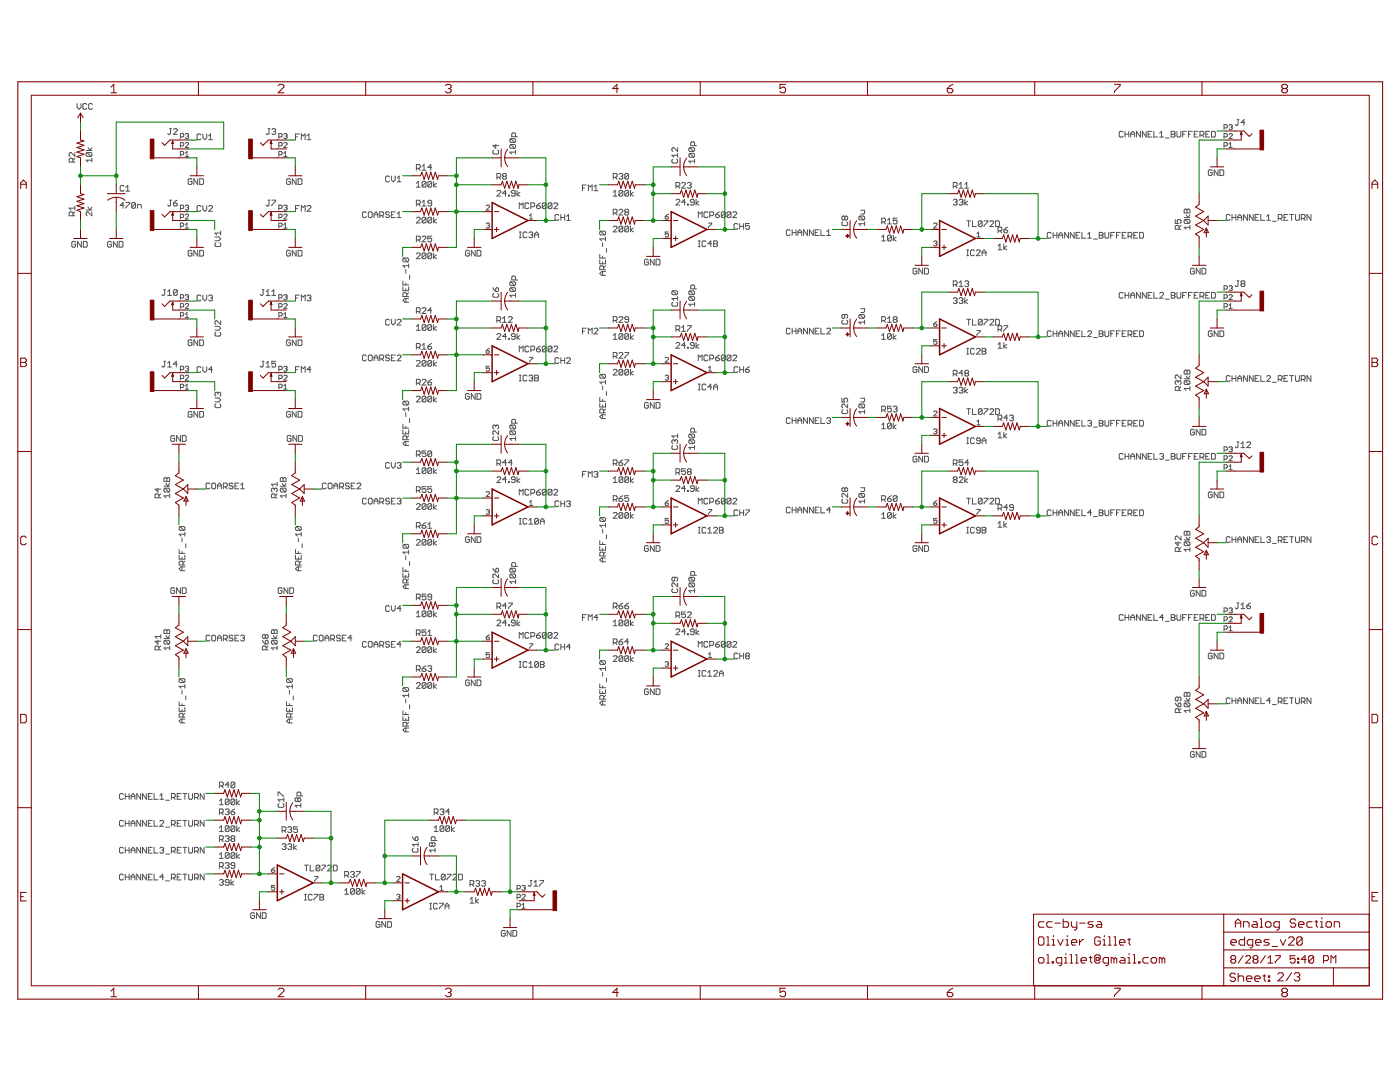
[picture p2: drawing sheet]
<svg xmlns="http://www.w3.org/2000/svg" width="279mm" height="216mm" viewBox="0 0 279 216" stroke-linecap="round" stroke-linejoin="round" font-family="sans-serif">
<g fill="none" stroke="#505050" stroke-width=".2">
<path d="M14.6 32.3v-.5l-.2-.2h-.4l-.2 .2v.5h1.1M14.9 30.4v.8l-.7-.8-.4 .2v.4l.2 .2M14.9 31.6l-.3 .4M15.4 20.7v.7l.4 .4 .4-.4v-.7M17.2 30h1.1M17.3 20.8l-.2-.1h-.4l-.1 .1v.8l.1 .2h.4l.2-.2M17.4 30.4l-.2 .2v.4l.2 .2h.7M17.4 30.4h.7l.2 .2v.4l-.2 .2M17.4 30.4l.7 .8M17.6 29.5l.3 .5 .4-.5M18.3 32h-1.1l.4 .3M18.3 31.6v.7"/>
<path d="M18.5 20.8l-.2-.1h-.4l-.2 .1v.8l.2 .2h.4l.2-.2M24.7 37.2l-.1-.2h-.4l-.2 .2v.8l.2 .1h.4l.1-.1M25.1 38.1h.8M25.1 37.4l.4-.4v1.1M33.8 39.9h.4M33.8 25.7h.4M34 39.9v1l-.2 .2-.3-.2M34 25.7v.9l-.2 .2-.3-.2M34.6 25.9l.2-.2h.4l.2 .2v.2l-.8 .7h.8M35.4 39.9l-.8 .6M36 29.1h.5l.2-.2v-.3l-.2-.2h-.5v1M36 27.3h.5l.2-.1v-.4l-.2-.2h-.5v1"/>
<path d="M36 30.9h.5l.2-.2v-.3l-.2-.2h-.5v1M37 28.6l.1-.2 .5 .2v.2l-.6 .6h.6M37 30.6l.3-.4v1M37 31.2h.6M37 26.8l.1-.2h.4l.1 .2-.1 .4M37.3 27.2h.2M37.5 27.2l.1 .1-.1 .3h-.4l-.1-.1M38.3 35.9l-.2-.2h-.4l-.2 .2v.7l.2 .2h.4l.2-.2v-.4h-.4M39.5 35.7v1.1l-.8-1.1v1.1M39.9 35.7h.5l.2 .2v.7l-.2 .2h-.5zM40.1 26.9l-.2-.2h-.4l-.2 .2v.8l.2 .2h.4l.2-.2M40.5 26.7v.8l.4 .4 .4-.4v-.8"/>
<path d="M41.6 27.9h.8M41.6 27.1l.4-.4v1.2M53.5 39.9h.4M53.5 25.7h.4M53.7 39.9v1l-.2 .2-.4-.2M53.7 25.7v.9l-.2 .2-.4-.2M54.3 39.9h.7v.2l-.7 .8v.2M54.3 25.9l.1-.2h.4l.2 .2-.2 .3M54.6 26.2h.2M54.8 26.2l.2 .2-.2 .4h-.4l-.1-.2M55.6 29.1h.5l.2-.2v-.3l-.2-.2h-.5v1M55.6 27.3h.5l.2-.1v-.4l-.2-.2h-.5v1"/>
<path d="M55.6 30.9h.5l.2-.2v-.3l-.2-.2h-.5v1M56.6 28.6l.2-.2 .5 .2v.2l-.7 .6h.7M56.6 31.2h.7M56.6 26.8l.2-.2h.3l.2 .2-.2 .4M56.6 30.6l.4-.4v1M57 27.2h.1M57.1 27.2l.2 .1-.2 .3h-.3l-.2-.1M58 35.9l-.2-.2h-.4l-.2 .2v.7l.2 .2h.4l.2-.2v-.4h-.4M59 27.3h.4M59.1 35.7v1.1l-.8-1.1v1.1M59.5 35.7h.6l.2 .2v.7l-.2 .2h-.6zM59.7 26.7h-.7v1.2"/>
<path d="M60.1 27.9v-1.2l.4 .4 .4-.4v1.2M61.3 27.9h.7M61.3 27.1l.4-.4v1.2M77.7 35.3l-.2-.2h-.3l-.2 .2v.8l.2 .2h.3l.2-.2M78.1 35.1v.8l.4 .4 .4-.4v-.8M79.3 35.5l.4-.4v1.2M79.3 36.3h.7M83.1 36.6l.4-.4v1.1M83.1 37.3h.8M83.1 33.6h.6l.2-.2v-.4l-.2-.2h-.6v1.2M83.5 33.6l.4 .4M84.2 33.2l.4-.4v1.2"/>
<path d="M84.2 34h.8M85 36.4v.7l-.2 .2h-.4l-.2-.2M85 36.4l-.2-.2h-.4l-.2 .2v.7M85 36.4l-.8 .7M86.1 36.4v.7l-.1 .2h-.4l-.2-.2M86.1 36.4l-.1-.2h-.4l-.2 .2v.7M86.1 36.4l-.7 .7M86.1 33.4h-.7l.6-.6v1.2M86.6 36.2v1.1M87.1 36.6l-.5 .4 .5 .3M98.6 30l-.2 .2v.3l.2 .2h.7l.2-.2v-.3l-.2-.2M98.9 28.8v.8l-.5-.6h1.1"/>
<path d="M99.2 38.2l.2-.2h.3l.2 .2v.2l-.7 .7h.7M99.2 35.4h.5l.2-.2v-.4l-.2-.2h-.5v1.2M99.5 35.4l.4 .4M100.5 35.2l-.2 .2 .2 .4h.4l.2-.2-.2-.4M100.5 35.2l-.2-.2 .2-.4h.4l.2 .2-.2 .4M100.5 35.2h.4M101.1 38.6h-.8l.6-.6v1.1M101.5 38.9h.2v.2h-.2zM101.9 27.7h.8l.2 .2v.3l-.2 .2M101.9 28.8h.8l.2 .2v.4l-.2 .2M101.9 28.8l-.2 .2v.4l.2 .2h.8M101.9 27.7l-.2 .2v.3l.2 .2h.8"/>
<path d="M101.9 28.8l.8 .8M101.9 27.7l.8 .7M102.8 38.6h-.6l-.2-.2 .2-.4h.4l.2 .2v.7l-.2 .2h-.4l-.2-.2M102.9 30.4h-1.2l.4 .3M102.9 27.3v-.6l-.2-.2h-.4l-.2 .2v.6h1.2M102.9 30v.7M103.2 38v1.1M103.8 38.4l-.6 .4 .6 .3M116.2 37.5h.4M117 36.9h-.8v1.2M117.4 38.1v-1.2l.4 .4 .4-.4v1.2M118.6 37.3l.3-.4v1.2"/>
<path d="M118.6 38.1h.7M122.4 39.1h.7M122.4 35.4h.6l.1-.2v-.4l-.1-.2h-.6v1.2M122.4 38.4l.4-.4v1.1M122.8 35.4l.3 .4M123.5 34.8l.2-.2h.4l.2 .2-.2 .4M123.9 35.2h.2M124.1 35.2l.2 .2-.2 .4h-.4l-.2-.2M124.3 38.2v.7l-.2 .2h-.4l-.2-.2M124.3 38.2l-.2-.2h-.4l-.2 .2v.7M124.3 38.2l-.8 .7M125.5 38.2v.7l-.2 .2h-.4l-.2-.2"/>
<path d="M125.5 38.2l-.2-.2h-.4l-.2 .2v.7M125.5 34.8l-.2-.2h-.4l-.2 .2v.8M125.5 34.8v.8l-.2 .2h-.4l-.2-.2M125.5 38.2l-.8 .7M125.5 34.8l-.8 .8M125.8 38v1.1M126.4 38.4l-.6 .4 .6 .3M134.3 31.8l-.2 .2v.3l.2 .2h.7l.2-.2v-.3l-.2-.2M134.9 40l.2-.2h.4l.2 .2v.2l-.8 .7h.8M134.9 37.2h.6l.2-.2v-.4l-.2-.2h-.6v1.1M135.2 29.5v.7l-.7-.7-.4 .2v.3l.2 .2M135.2 30.6v.8"/>
<path d="M135.2 31h-1.1l.4 .4M135.3 37.2l.4 .3M136 36.6l.2-.2h.4l.2 .2v.2l-.8 .7h.8M137.2 36.6l.2-.2h.4l.1 .2-.1 .4M137.6 37h.2M137.7 30.6l.7 .8M137.7 29.5h.7l.2 .2v.3l-.2 .2M137.7 30.6h.7l.2 .2v.4l-.2 .2M137.7 30.6l-.2 .2v.4l.2 .2h.7M137.7 29.5l-.2 .2v.3l.2 .2h.7M137.7 29.5l.7 .7M137.8 37l.1 .2-.1 .3h-.4l-.2-.1"/>
<path d="M138.6 32.2h-1.1l.4 .3M138.6 29.1v-.6l-.2-.2h-.4l-.1 .2v.6h1.1M138.6 31.8v.7M138.9 39.8v1.1M190.2 40l.2-.2h.4l.2 .2-.2 .3M190.2 37.2h.6l.2-.2v-.4l-.2-.2h-.6v1.1M190.6 37.2l.4 .3M191.4 40l.2-.2h.4l.2 .2-.2 .3M191.4 37.5h.8M191.4 36.8l.4-.4v1.1M192.6 39.8v1.1M192.6 37.5h.7"/>
<path d="M192.6 36.8l.3-.4v1.1M224.1 26.4l-.2-.2h-.3l-.2 .2v.8l.2 .1h.3l.2-.1M224.5 26.2v1.1M224.5 26.8h.8M225.3 26.2v1.1M225.7 27.3v-.7l.4-.4 .3 .4v.7M225.7 26.8h.7M227.6 26.2v1.1l-.8-1.1v1.1M228.7 26.2v1.1l-.7-1.1v1.1M229.1 26.8h.4M229.9 26.2h-.8v1.1h.8M230.3 26.2v1.1h.7"/>
<path d="M231.4 27.3h.8M231.4 26.6l.4-.4v1.1M232.6 27.5h.7M233.7 26.2h.6l.2 .2-.2 .4 .2 .4-.2 .1h-.6zM233.7 26.8h.6M234.9 26.2v1l.2 .1h.4l.1-.1v-1M236 26.8h.4M236.8 26.2h-.8v1.1M237.2 26.8h.4M238 26.2h-.8v1.1M238.3 26.8h.4M239.1 26.2h-.8v1.1h.8"/>
<path d="M239.5 27h.6l.2-.2v-.4l-.2-.2h-.6v1.1M239.9 27l.4 .3M240.6 26.8h.4M241.4 26.2h-.8v1.1h.8M241.8 26.2h.6l.1 .2v.8l-.1 .1h-.6zM241.9 34.1l-.2-.2h-.4l-.1 .2v.7l.1 .2h.4l.2-.2v-.3h-.4M243.1 33.9v1.1l-.8-1.1v1.1M243.5 33.9h.5l.2 .2v.7l-.2 .2h-.5zM244.3 29.1h.5l.1-.2v-.3l-.1-.2h-.5v1M244.3 27.3h.5l.1-.1v-.4l-.1-.2h-.5v1M244.3 25.5h.5l.1-.1v-.4l-.1-.1h-.5v.9M245.3 26.8l.1-.2h.4l.1 .2v.2l-.6 .6h.6"/>
<path d="M245.3 29.4h.6M245.3 28.8l.3-.4v1M245.3 25l.1-.1h.4l.1 .1-.1 .4M245.6 25.4h.2M245.8 25.4l.1 .1-.1 .3-.5-.1M246.9 23.9h.4M247.1 23.9v.9l-.2 .2-.4-.2M248.4 24.4h-.7l.5-.5v1.1M14.6 43.1v-.6l-.2-.2h-.4l-.2 .2v.6h1.1M14.9 41.1v.8M14.9 42.3l-.3 .4M14.9 41.5h-1.1l.4 .4"/>
<path d="M15.1 48.4l-.2-.2h-.4l-.2 .2v.7l.2 .2h.4l.2-.2v-.4h-.4M16.2 48.2v1.1l-.7-1.1v1.1M16.6 48.2h.6l.2 .2v.7l-.2 .2h-.6zM17.2 41.9h1.1M17.6 41.3l.3 .6 .4-.6M18.3 42.3v.8l-.7-.8-.4 .2v.4l.2 .2M22.2 48.4l-.2-.2h-.3l-.2 .2v.7l.2 .2h.3l.2-.2v-.4h-.4M23.4 48.2v1.1l-.8-1.1v1.1M23.8 48.2h.5l.2 .2v.7l-.2 .2h-.5zM24.7 41h-.7l.6-.6v1.2M25.1 40.4h.8v.2l-.8 .8v.2M27 40.6l-.2-.2h-.3l-.2 .2v.8"/>
<path d="M27 40.6v.8l-.2 .2h-.3l-.2-.2M27 40.6l-.7 .8M27.4 41.6v-.8h.6l.2 .2v.6M32.7 57.8h.4M32.9 57.8v1l-.2 .1-.4-.1M33.5 58.9h.7M33.5 58.2l.3-.4v1.1M34.6 40.5h.6l.2 .4-.2 .2h-.4l-.2-.2zM35.4 58v.8l-.2 .1h-.4l-.2-.1M35.4 58l-.2-.2h-.4l-.2 .2v.8M35.4 58l-.8 .8M36 45.2h.5l.2-.2v-.3l-.2-.2h-.5v1"/>
<path d="M36 41.6h.5l.2-.2v-.3l-.2-.2h-.5v1M36 43.4h.5l.2-.2v-.3l-.2-.2h-.5v1M36 59.5h.5l.2-.2v-.3l-.2-.2h-.5v1M37 41.1l.1-.2h.4l.1 .2-.1 .3M37 59l.1-.2h.4l.1 .2-.1 .3M37 45.5h.6M37 42.9l.1-.2 .5 .2v.2l-.6 .6h.6M37 44.9l.3-.4v1M37.3 41.4h.2M37.3 59.3h.2M37.5 41.4l.1 .2-.1 .3h-.4l-.1-.1M37.5 59.3l.1 .2-.1 .3-.5-.2"/>
<path d="M38.3 50.1l-.2-.1h-.4l-.2 .1v.8l.2 .2h.4l.2-.2v-.4h-.4M39.5 50v1.1l-.8-1.1v1.1M39.9 50h.5l.2 .1v.8l-.2 .2h-.5zM40.1 41.2l-.2-.2h-.4l-.2 .2v.8l.2 .2h.4l.2-.2M40.1 59.1l-.2-.2h-.4l-.2 .2v.7l.2 .2h.4l.2-.2M40.5 58.9v.7l.4 .4 .4-.4v-.7M40.5 41v.8l.4 .4 .4-.4v-.8M41.6 41.2l.2-.2h.4l.2 .2v.2l-.8 .8h.8M41.6 59.1l.2-.2h.4l.2 .2-.2 .4M42 59.5h.2M42.2 59.5l.2 .1-.2 .4h-.4l-.2-.2M42.9 47.3h.8l.3 .4-.3 .3h-.8"/>
<path d="M43.1 48.4l-.2 .2v.4l.2 .2h.8l.1-.2v-.4l-.1-.2M44 46.1v.8M44 46.5h-1.1l.4 .4M52.3 57.8h.4M52.5 57.8v1l-.2 .1-.4-.1M53.1 58.2l.4-.4v1.1M53.1 58.9h.8M54.3 58.9h.7M54.3 58.2l.3-.4v1.1M55.6 45.2h.5l.2-.2v-.3l-.2-.2h-.5v1M55.6 41.6h.5l.2-.2v-.3l-.2-.2h-.5v1M55.6 43.4h.5l.2-.2v-.3l-.2-.2h-.5v1"/>
<path d="M55.6 59.5h.5l.2-.2v-.3l-.2-.2h-.5v1M56.6 41.1l.2-.2h.3l.2 .2-.2 .3M56.6 59l.2-.2h.3l.2 .2-.2 .3M56.6 45.5h.7M56.6 42.9l.2-.2 .5 .2v.2l-.7 .6h.7M56.6 44.9l.4-.4v1M57 41.4h.1M57 59.3h.1M57.1 41.4l.2 .2-.2 .3h-.3l-.2-.1M57.1 59.3l.2 .2-.2 .3-.5-.2M58 50.1l-.2-.1h-.4l-.2 .1v.8l.2 .2h.4l.2-.2v-.4h-.4M59 41.6h.4"/>
<path d="M59 59.5h.4M59.1 50v1.1l-.8-1.1v1.1M59.5 50h.6l.2 .1v.8l-.2 .2h-.6zM59.7 41h-.7v1.2M59.7 58.9h-.7v1.1M60.1 42.2v-1.2l.4 .4 .4-.4v1.2M61.3 59.1l.2-.2h.3l.2 .2-.2 .4M61.3 41.2l.2-.2h.3l.2 .2v.2l-.7 .8h.7M61.7 59.5h.1M61.8 59.5l.2 .1-.2 .4h-.3l-.2-.2M73.1 42.5l-.2-.2h-.4l-.2 .2v.7l.2 .2h.4l.2-.2M73.7 42.3h.4l.2 .2v.7l-.2 .2h-.4l-.2-.2v-.7z"/>
<path d="M74.7 42.8h.7M74.7 43.4v-.7l.3-.4 .4 .4v.7M75.8 43h.6l.2-.2v-.3l-.2-.2h-.6v1.1M76.2 43l.4 .4M77.7 42.5l-.2-.2h-.3l-.2 .2 .2 .3h.3l.2 .2-.2 .4h-.3l-.2-.2M78.1 42.8h.4M78.9 42.3h-.8v1.1h.8M79.3 43.4h.7M79.3 42.7l.4-.4v1.1M80.4 56.1v.8h1.2M80.4 57.2v.8h1.2v-.8M80.6 51.5h.8l.2 .2v.3l-.2 .2"/>
<path d="M80.6 51.5l.8 .7M80.6 51.5l-.2 .2v.3l.2 .2h.8M81 53.8v.7M81 56.5v.4M81 57.6v.4M81 59.5v.8M81.2 59.2v-.6l-.2-.2h-.4l-.2 .2v.6h1.2M81.6 59.5h-.8l-.4 .4 .4 .4h.8M81.6 52.6v.8M81.6 58.4l-.4 .4M81.6 53h-1.2l.4 .4M81.7 54.9v.8"/>
<path d="M83.1 43.5l.2-.2h.4l.2 .2v.2l-.8 .8h.8M83.1 40.7h.6l.2-.2v-.3l-.2-.2h-.6v1.1M83.1 47.9h.6l.2-.2v-.4l-.2-.2h-.6v1.2M83.1 50.7l.2-.2h.4l.2 .2v.2l-.8 .7h.8M83.5 40.7l.4 .4M83.5 47.9l.4 .4M84.2 47.3l.2-.2h.4l.2 .2v.2l-.8 .8h.8M84.2 40.3l.4-.3v1.1M84.2 41.1h.8M85 43.5l-.2-.2h-.4l-.2 .2v.8M85 50.7l-.2-.2h-.4l-.2 .2v.7M85 43.5v.8l-.2 .2h-.4l-.2-.2"/>
<path d="M85 50.7v.7l-.2 .2h-.4l-.2-.2M85 43.5l-.8 .8M85 50.7l-.8 .7M86.1 40.5h-.5l-.2-.2 .2-.3h.4l.1 .2v.7l-.1 .2h-.4l-.2-.2M86.1 43.5l-.1-.2h-.4l-.2 .2v.8M86.1 47.1h-.7v.6l.4-.2 .3 .2v.4l-.1 .2h-.4l-.2-.2M86.1 50.7l-.1-.2h-.4l-.2 .2v.7M86.1 43.5v.8l-.1 .2h-.4l-.2-.2M86.1 50.7v.7l-.1 .2h-.4l-.2-.2M86.1 43.5l-.7 .8M86.1 50.7l-.7 .7M86.6 43.3v1.2"/>
<path d="M86.6 50.5v1.1M87.1 43.7l-.5 .4 .5 .4M87.1 50.9l-.5 .3 .5 .4M93.7 50.1l-.2-.1h-.4l-.2 .1v.8l.2 .2h.4l.2-.2v-.4h-.4M94.8 50v1.1l-.7-1.1v1.1M95.2 50h.6l.2 .1v.8l-.2 .2h-.6zM97 44.7l.2-.2h.3l.2 .2-.2 .3M97 41.1l.2-.2h.3l.2 .2v.2l-.7 .6h.7M97.3 45h.2M97.5 45l.2 .2-.2 .3h-.3l-.2-.2M98.4 57.4l.5 .8M98.6 58.5l-.2 .2v.4l.2 .2h.7l.2-.2v-.4l-.2-.2"/>
<path d="M98.9 57.6l.2-.2 .4 .2v.4l-.2 .2h-.4zM101.9 56.2h.8l.2 .2v.4l-.2 .2M101.9 57.4h.8l.2 .2v.4l-.2 .2M101.9 56.2l-.2 .2v.4l.2 .2h.8M101.9 57.4l-.2 .2v.4l.2 .2h.8M101.9 57.4l.8 .8M101.9 56.2l.8 .8M102.9 55.9v-.6l-.2-.2h-.4l-.2 .2v.6h1.2M102.9 58.5v.8M102.9 58.9h-1.2l.4 .4M103.6 41.6v-1.1l.4 .4 .4-.4v1.1M103.6 47.4h.4"/>
<path d="M103.6 46.3h.4M103.8 46.3v1.1M105.2 46.5l-.2-.2h-.4l-.2 .2v.7l.2 .2h.4l.2-.2M105.5 40.7l-.2-.2h-.3l-.2 .2v.7l.2 .2h.3l.2-.2M105.6 46.5l.1-.2h.4l.2 .2-.2 .4M105.7 43.1l.3-.4v1M105.7 43.7h.6M105.9 41.3h.6l.2-.2v-.4l-.2-.2h-.6v1.1M105.9 46.9h.2M106.1 46.9l.2 .2-.2 .3h-.4l-.1-.2M106.7 47.4v-.7l.4-.4 .4 .4v.7M106.7 46.9h.8"/>
<path d="M107.1 41.1h.6l.1 .3-.1 .2h-.4l-.2-.2zM107.8 40.5l-.7 .6M109 40.7l-.2-.2h-.4l-.2 .2v.7M109 40.7v.7l-.2 .2h-.4l-.2-.2M109 40.7l-.8 .7M110.2 40.7l-.2-.2h-.4l-.2 .2v.7M110.2 40.7v.7l-.2 .2h-.4l-.2-.2M110.2 40.7l-.8 .7M110.5 40.7l.2-.2h.4l.2 .2v.2l-.8 .7h.8M111.5 43l-.2-.2h-.3l-.2 .2v.8l.2 .2h.3l.2-.2M111.9 43.4h.8M111.9 42.8v1.2"/>
<path d="M112.7 42.8v1.2M113.1 44h.7M113.1 43.2l.4-.4v1.2M119.7 50.7v.8h1.1M119.7 51.9v.7h1.1v-.7M119.9 46.1l.7 .8M119.9 46.1l-.2 .2v.4l.2 .2h.7M119.9 46.1h.7l.2 .2v.4l-.2 .2M120.3 48.4v.8M120.3 51.1v.4M120.3 52.3v.3M120.3 54.2v.7"/>
<path d="M120.5 53.8v-.6l-.2-.2h-.4l-.2 .2v.6h1.1M120.8 47.7h-1.1l.4 .3M120.8 54.2h-.7l-.4 .4 .4 .3h.7M120.8 47.3v.7M120.8 53l-.3 .4M121 49.6v.7M122.4 45.3l.2-.2h.4l.1 .2v.2l-.7 .8h.7M122.4 42.5h.6l.1-.2v-.3l-.1-.2h-.6v1.1M122.8 42.5l.3 .4M123.5 42l.2-.2h.4l.2 .2v.1l-.8 .8h.8M124.3 45.3v.8l-.2 .2h-.4l-.2-.2M124.3 45.3l-.2-.2h-.4l-.2 .2v.8"/>
<path d="M124.3 45.3l-.8 .8M124.9 42.3l-.2-.2 .2-.3h.4l.2 .2-.2 .3M124.9 42.3l-.2 .2 .2 .4h.4l.2-.2-.2-.4M124.9 42.3h.4M125.5 45.3v.8l-.2 .2h-.4l-.2-.2M125.5 45.3l-.2-.2h-.4l-.2 .2v.8M125.5 45.3l-.8 .8M125.8 45.1v1.2M126.4 45.5l-.6 .4 .6 .4M129.4 51.9l-.2-.2h-.4l-.2 .2v.8l.2 .2h.4l.2-.2v-.4h-.4M130.6 51.7v1.2l-.8-1.2v1.2M130.9 51.7h.6l.2 .2v.8l-.2 .2h-.6z"/>
<path d="M132.8 43.2h.4l.2 .3-.2 .2h-.3zM133.4 46.3h-.6v.5l.4-.2 .2 .2v.3l-.2 .2h-.3l-.1-.2M133.4 42.7l-.6 .5M134.3 58l.7 .8M134.3 58l-.2 .2v.4l.2 .2h.7M134.3 58h.7l.2 .2v.4l-.2 .2M135.2 59.2v.7M135.2 59.6h-1.1l.4 .3M136.8 40.3h-.8l.6-.5v1.1M137.2 40.7h.2v.2h-.2zM137.7 58h.7l.2 .2v.4l-.2 .2M137.7 59.2h.7l.2 .2v.4l-.2 .1"/>
<path d="M137.7 58l-.2 .2v.4l.2 .2h.7M137.7 59.2l-.2 .2v.4l.2 .1h.7M137.7 59.2l.7 .7M137.7 58l.7 .8M138.5 40.3h-.5l-.2-.1 .2-.4h.3l.2 .2v.7l-.2 .2h-.3l-.2-.2M138.6 57.6v-.5l-.2-.2h-.4l-.1 .2v.5h1.1M139.4 43.4v-1.1l.3 .4 .4-.4v1.1M139.4 48.1h.3M139.4 49.2h.3M139.5 40.2l-.6 .3 .6 .4M139.6 48.1v1.1M140.9 48.3l-.2-.2h-.4l-.2 .2v.7l.2 .2h.4l.2-.2"/>
<path d="M141.3 42.5l-.2-.2h-.4l-.2 .2v.7l.2 .2h.4l.2-.2M141.4 44.5h.6l-.6 1M141.6 43h.6l.2-.2v-.3l-.2-.2h-.6v1.1M142 48.6h-.7l.5-.5v1.1M142.4 48.1h.6l.2 .2-.2 .3 .2 .4-.2 .2h-.6zM142.4 48.6h.6M142.8 42.8h.6l.2 .4-.2 .2h-.4l-.2-.2zM143.6 42.3l-.8 .5M144.7 42.5l-.2-.2h-.4l-.1 .2v.7M144.7 42.5v.7l-.2 .2h-.4l-.1-.2M144.7 42.5l-.7 .7M145.9 42.5l-.2-.2h-.4l-.2 .2v.7"/>
<path d="M145.9 42.5v.7l-.2 .2h-.4l-.2-.2M145.9 42.5l-.8 .7M146.3 42.5l.2-.2h.3l.2 .2v.2l-.7 .7h.7M147.3 44.8l-.2-.2h-.4l-.2 .2v.8l.2 .1h.4l.2-.1M147.6 45.2h.8M147.6 44.6v1.1M148.4 44.6v1.1M149.6 44.6h-.8v.6l.4-.2 .4 .2v.4l-.2 .1h-.4l-.2-.1M157.7 46l-.2-.2h-.4l-.2 .2v.8l.2 .2h.4l.2-.2M158.1 45.8v1.2M158.1 46.4h.8M158.9 45.8v1.2"/>
<path d="M159.2 47v-.8l.4-.4 .4 .4v.8M159.2 46.4h.8M161.1 45.8v1.2l-.7-1.2v1.2M162.3 45.8v1.2l-.8-1.2v1.2M162.7 46.4h.4M163.4 45.8h-.7v1.2h.7M163.8 45.8v1.2h.8M165 47h.8M165 46.2l.4-.4v1.2M168.2 44.3l-.2 .1v.4l.2 .2h.8l.2-.2v-.4l-.2-.1M168.6 43.3l-.2-.2-.4 .2v.4l.2 .2 .4-.2M168.6 43.3l.2-.2 .4 .2v.4l-.2 .2-.4-.2"/>
<path d="M168.6 43.3v.4M171.6 43.1h.8l.2 .2v.4l-.2 .2M171.6 43.1l-.2 .2v.4l.2 .2h.8M171.6 43.1l.8 .8M171.8 42h.8v.5l-.2 .2h-.6M172.6 44.6h-1.2l.4 .4M172.6 44.3v.7M176 47.3l.3-.4v1.2M176 48.1h.7M176 44.3h.5l.2-.2v-.4l-.2-.2h-.5v1.2M176.3 44.3l.4 .4M177.1 43.9l.4-.4v1.2"/>
<path d="M177.1 44.7h.8M177.9 47.1v.8l-.2 .2h-.4l-.2-.2M177.9 47.1l-.2-.2h-.4l-.2 .2v.8M177.9 47.1l-.8 .8M178.3 46.9v1.2M178.8 47.3l-.5 .4 .5 .4M179 43.5h-.7v.6l.3-.2 .4 .2v.4l-.2 .2h-.3l-.2-.2M183 53.7l-.2-.2h-.4l-.2 .2v.8l.2 .2h.4l.2-.2v-.4h-.4M184.1 53.5v1.2l-.7-1.2v1.2M184.5 53.5h.6l.2 .2v.8l-.2 .2h-.6zM186.3 44.7l.2-.2h.3l.2 .2v.2l-.7 .6h.7M186.3 48.3l.2-.2h.3l.2 .2-.2 .3"/>
<path d="M186.6 48.6h.2M186.8 48.6l.2 .1-.2 .4-.5-.2M190.2 56.8h.6l.2-.2v-.4l-.2-.2h-.6v1.2M190.2 59.6l.2-.2h.4l.2 .2-.2 .4M190.6 40.3h.2M190.6 60h.2M190.6 56.8l.4 .4M190.8 40.3l.2 .2-.2 .4h-.4l-.2-.2M190.8 60l.2 .2-.2 .4h-.4l-.2-.2M191.4 59.6l.2-.2h.4l.2 .2-.2 .4M191.4 56.4l.4-.4v1.2M191.4 57.2h.8"/>
<path d="M191.8 40.3h.2M191.8 60h.2M192 40.3l.2 .2-.2 .4h-.4l-.2-.2M192 60l.2 .2-.2 .4h-.4l-.2-.2M192.6 59.4v1.2M192.6 56.2l.1-.2h.4l.2 .2-.2 .4M192.9 44.1h.8M192.9 56.6h.2M192.9 51h.4M192.9 49.9h.4M193.1 40.2l-.5 .3 .5 .4M193.1 59.8l-.5 .4 .5 .4"/>
<path d="M193.1 56.6l.2 .2-.2 .4h-.4l-.1-.2M193.1 49.9v1.1M193.3 44.1v1.1M194.1 44.1v1.1h.7M194.5 50.1l-.2-.2h-.4l-.2 .2v.7l.2 .2h.4l.2-.2M194.9 50.1l.2-.2h.3l.2 .2v.1l-.7 .8h.7M195 47.3h.6M195 46.6l.3-.3v1M196 44.3l-.2-.2h-.4l-.2 .2v.7M196 51v-.8l.4-.3 .4 .3v.8M196 44.3v.7l-.2 .2h-.4l-.2-.2M196 44.3l-.8 .7"/>
<path d="M196 50.4h.8M196.4 44.1h.7v.2l-.7 .7v.2M197.5 44.3l.2-.2h.4l.2 .2v.1l-.8 .8h.8M198.7 44.1h.6l.2 .2v.7l-.2 .2h-.6zM199.2 49.1l.4-.4v1.1M199.2 49.8h.7M199.2 46.1h.5l.2-.2v-.4l-.2-.2h-.5v1.2M199.6 46.1l.3 .4M200.3 45.9h.6l.2 .4-.2 .2h-.4l-.2-.2zM200.3 48.7v1.1M200.9 49.1l-.6 .4 .6 .3M201.1 45.3l-.8 .6"/>
<path d="M209.8 46.6l-.2-.2h-.4l-.2 .2v.7l.2 .2h.4l.2-.2M210.2 46.9h.7M210.2 46.4v1.1M210.9 46.4v1.1M211.3 46.9h.8M211.3 47.5v-.7l.4-.4 .4 .4v.7M213.2 46.4v1.1l-.7-1.1v1.1M214.4 46.4v1.1l-.8-1.1v1.1M214.8 46.9h.3M215.5 46.4h-.7v1.1h.7M215.9 46.4v1.1h.8M217.1 47.5h.7"/>
<path d="M217.1 46.8l.3-.4v1.1M218.2 47.7h.8M219.4 46.9h.5M219.4 46.4h.5l.2 .2-.2 .3 .2 .4-.2 .2h-.5zM220.5 46.4v.9l.2 .2h.4l.2-.2v-.9M221.7 46.9h.4M222.4 46.4h-.7v1.1M222.8 46.9h.4M223.6 46.4h-.8v1.1M224 46.9h.3M224.1 58.5l-.2-.1h-.3l-.2 .1v.8l.2 .2h.3l.2-.2M224.5 58.9h.8"/>
<path d="M224.5 58.4v1.1M224.7 46.4h-.7v1.1h.7M225.1 47.1h.6l.2-.2v-.3l-.2-.2h-.6v1.1M225.3 58.4v1.1M225.5 47.1l.4 .4M225.7 58.9h.7M225.7 59.5v-.8l.4-.3 .3 .3v.8M226.3 46.9h.4M227 46.4h-.7v1.1h.7M227.4 46.4h.6l.2 .2v.7l-.2 .2h-.6zM227.6 58.4v1.1l-.8-1.1v1.1M228.7 58.4v1.1l-.7-1.1v1.1"/>
<path d="M229.1 58.9h.4M229.9 58.4h-.8v1.1h.8M230.3 58.4v1.1h.7M231.4 58.5l.2-.1h.4l.2 .1v.2l-.8 .8h.8M232.6 59.7h.7M233.7 58.9h.6M233.7 58.4h.6l.2 .1-.2 .4 .2 .4-.2 .2h-.6zM234.5 43.8v.8h.6l-.2-.4 .2-.4h.4l.2 .2v.4l-.2 .2M234.9 58.4v.9l.2 .2h.4l.1-.2v-.9M235.3 45.7v-.5l-.2-.2h-.4l-.2 .2v.5h1.2M235.7 45l-.4 .4M236 58.9h.4"/>
<path d="M236.3 41.9l.2-.2 .4 .2 .4-.2 .2 .2v.6h-1.2zM236.3 43.4h1.2M236.5 43.8l-.2 .2v.4l.2 .2h.8M236.5 43.8h.8l.2 .2v.4l-.2 .2M236.5 43.8l.8 .8M236.7 42.9l.4 .5 .4-.5M236.8 58.4h-.8v1.1M236.9 41.9v.6M237.2 58.9h.4M237.5 45.4h-1.2l.4 .3M237.5 45v.7M238 58.4h-.8v1.1"/>
<path d="M238.3 58.9h.4M238.4 53.7l-.2-.2h-.4l-.2 .2v.8l.2 .2h.4l.2-.2v-.4h-.4M239.1 58.4h-.8v1.1h.8M239.5 59.1h.6l.2-.2v-.4l-.2-.1h-.6v1.1M239.5 53.5v1.2l-.8-1.2v1.2M239.9 53.5h.6l.1 .2v.8l-.1 .2h-.6zM239.9 59.1l.4 .4M240.6 58.9h.4M241.4 58.4h-.8v1.1h.8M241.8 58.4h.6l.1 .1v.8l-.1 .2h-.6zM244.3 59.5h.5l.1-.2v-.3l-.1-.2h-.5v1M244.3 57.7h.5l.1-.2v-.3l-.1-.2h-.5v1"/>
<path d="M245.3 59l.1-.2h.4l.1 .2v.1l-.6 .7h.6M245.3 57.2l.5-.2 .1 .2-.1 .3M245.5 43l-.2-.2h-.4l-.2 .2v.8l.2 .2h.4l.2-.2M245.6 57.5h.2M245.8 57.5l.1 .2-.1 .3h-.4l-.1-.2M245.9 43.4h.7M245.9 42.8v1.2M246.6 42.8v1.2M246.9 56h.4M247 43.4h.8M247 44v-.8l.4-.4 .4 .4v.8M247.1 56v1l-.2 .2-.4-.2"/>
<path d="M247.9 56.6l-.2-.2 .2-.4h.3l.2 .2-.2 .4M247.9 56.6l-.2 .2 .2 .4h.3l.2-.2-.2-.4M247.9 56.6h.3M248.9 42.8v1.2l-.7-1.2v1.2M250.1 42.8v1.2l-.8-1.2v1.2M250.5 43.4h.4M251.2 42.8h-.7v1.2h.7M251.6 42.8v1.2h.8M252.8 44h.8M252.8 43.2l.4-.4v1.2M253.9 44.2h.8M255.1 43.6h.6l.2-.2v-.4l-.2-.2h-.6v1.2"/>
<path d="M255.5 43.6l.4 .4M256.2 43.4h.4M257 42.8h-.8v1.2h.8M257.4 42.8h.7M257.8 42.8v1.2M258.6 42.8v1l.1 .2h.4l.2-.2v-1M259.7 43.6h.6l.2-.2v-.4l-.2-.2h-.6v1.2M260.1 43.6l.4 .4M261.6 42.8v1.2l-.8-1.2v1.2M32.7 72.1h.4M32.9 72.1v.9l-.2 .2-.4-.2M33.5 72.5l.3-.4v1.1"/>
<path d="M33.5 73.2h.7M35.4 72.7h-.8l.6-.6v1.1M36 73.7h.5l.2-.1v-.3l-.2-.2h-.5v1M36 61.2h.5l.2-.1v-.4l-.2-.1h-.5v1M36 63h.5l.2-.1v-.4l-.2-.1h-.5v1M36 75.5h.5l.2-.1v-.4l-.2-.1h-.5v1M36 77.3h.5l.2-.1v-.4l-.2-.1h-.5v.9M37 60.7l.1-.1h.4l.1 .1v.2l-.6 .7h.6M37 75l.1-.1h.4l.1 .1v.2l-.6 .7h.6M37 73.3l.1-.2h.4l.1 .2-.1 .3M37 62.7l.3-.3v1M37 77l.3-.3v.9"/>
<path d="M37 63.4h.6M37 77.6h.6M37.3 73.6h.2M37.5 73.6l.1 .1-.1 .4-.5-.2M38.3 68l-.2-.2h-.4l-.2 .2v.8l.2 .2h.4l.2-.2v-.4h-.4M39.5 67.8v1.2l-.8-1.2v1.2M39.9 67.8h.5l.2 .2v.8l-.2 .2h-.5zM40.1 73.4l-.2-.2h-.4l-.2 .2v.7l.2 .2h.4l.2-.2M40.5 73.2v.7l.4 .4 .4-.4v-.7M42.4 73.7h-.8l.6-.5v1.1M42.9 65.1h.8l.3 .4-.3 .4h-.8M42.9 79.4h.8l.3 .4-.3 .4h-.8"/>
<path d="M43.1 66.3l-.2 .2v.4l.2 .2h.8l.1-.2v-.4l-.1-.2M43.5 78.5l-.2-.2-.4 .2v.3l.2 .2M43.5 78.5l.2-.2 .3 .2v.3l-.1 .2M43.5 78.5v.2M44 64v.7l-.7-.7-.4 .2v.4l.2 .1M52.3 72.1h.4M52.5 72.1v.9l-.2 .2-.4-.2M53.1 72.5l.4-.4v1.1M53.1 73.2h.8M55 72.1h-.7v.6l.3-.2 .4 .2v.3l-.2 .2h-.4l-.1-.2M55.6 73.7h.5l.2-.1v-.3l-.2-.2h-.5v1M55.6 61.2h.5l.2-.1v-.4l-.2-.1h-.5v1"/>
<path d="M55.6 63h.5l.2-.1v-.4l-.2-.1h-.5v1M55.6 75.5h.5l.2-.1v-.4l-.2-.1h-.5v1M55.6 77.3h.5l.2-.1v-.4l-.2-.1h-.5v.9M56.6 60.7l.2-.1h.3l.2 .1v.2l-.7 .7h.7M56.6 75l.2-.1h.3l.2 .1v.2l-.7 .7h.7M56.6 73.3l.2-.2h.3l.2 .2-.2 .3M56.6 62.7l.4-.3v1M56.6 77l.4-.3v.9M56.6 63.4h.7M56.6 77.6h.7M57 73.6h.1M57.1 73.6l.2 .1-.2 .4-.5-.2"/>
<path d="M58 68l-.2-.2h-.4l-.2 .2v.8l.2 .2h.4l.2-.2v-.4h-.4M59 73.7h.4M59.1 67.8v1.2l-.8-1.2v1.2M59.5 67.8h.6l.2 .2v.8l-.2 .2h-.6zM59.7 73.2h-.7v1.1M60.1 60v-1.1l.4 .4 .4-.4v1.1M60.1 74.3v-1.1l.4 .4 .4-.4v1.1M62 73.7h-.7l.5-.5v1.1M73.1 71l-.2-.2h-.4l-.2 .2v.8l.2 .2h.4l.2-.2M73.5 71l.2-.2h.4l.2 .2v.8l-.2 .2h-.4l-.2-.2zM74.7 71.4h.7M74.7 72v-.8l.3-.4 .4 .4v.8"/>
<path d="M75.8 71.6h.6l.2-.2v-.4l-.2-.2h-.6v1.2M76.2 71.6l.4 .4M77.7 63.9l-.2-.2h-.3l-.2 .2v.8l.2 .2h.3l.2-.2M77.7 71l-.2-.2h-.3l-.2 .2 .2 .4h.3l.2 .2-.2 .4h-.3l-.2-.2M78.1 71.4h.4M78.1 63.7v.8l.4 .4 .4-.4v-.8M78.9 70.8h-.8v1.2h.8M79.3 71l.2-.2h.3l.2 .2v.2l-.7 .8h.7M79.3 63.9l.2-.2h.3l.2 .2v.2l-.7 .8h.7M83.1 65.2l.4-.4v1.1M83.1 62.2h.6l.2-.2v-.4l-.2-.2h-.6v1.1M83.1 69.3h.6l.2-.2v-.4l-.2-.2h-.6v1.2"/>
<path d="M83.1 72.1l.2-.2h.4l.2 .2v.2l-.8 .8h.8M83.1 76.5h.6l.2-.2v-.4l-.2-.2h-.6v1.1M83.1 79.2l.2-.1h.4l.2 .1v.2l-.8 .8h.8M83.1 65.9h.8M83.5 69.3l.4 .4M83.5 62.2l.4 .3M83.5 76.5l.4 .3M84.2 61.6l.2-.2h.4l.2 .2v.2l-.8 .7h.8M84.2 75.9l.2-.2h.4l.2 .2v.2l-.8 .7h.8M84.2 68.9l.4-.4v1.2M84.2 69.7h.8M85 65l-.2-.2h-.4l-.2 .2v.7"/>
<path d="M85 72.1l-.2-.2h-.4l-.2 .2v.8M85 79.2l-.2-.1h-.4l-.2 .1v.8M85 65v.7l-.2 .2h-.4l-.2-.2M85 72.1v.8l-.2 .2h-.4l-.2-.2M85 79.2v.8l-.2 .2h-.4l-.2-.2M85 65l-.8 .7M85 72.1l-.8 .8M85 79.2l-.8 .8M85.4 69.1h.6l.1 .4-.1 .2h-.4l-.2-.2zM85.4 76.3h.6l.1 .3-.1 .2h-.4l-.2-.2zM86.1 65l-.1-.2h-.4l-.2 .2v.7M86.1 72.1l-.1-.2h-.4l-.2 .2v.8"/>
<path d="M86.1 79.2l-.1-.1h-.4l-.2 .1v.8M86.1 65v.7l-.1 .2h-.4l-.2-.2M86.1 72.1v.8l-.1 .2h-.4l-.2-.2M86.1 79.2v.8l-.1 .2h-.4l-.2-.2M86.1 65l-.7 .7M86.1 72.1l-.7 .8M86.1 79.2l-.7 .8M86.1 62h-.7l.6-.6v1.1M86.1 68.5l-.7 .6M86.1 75.7l-.7 .6M86.6 64.8v1.1M86.6 71.9v1.2"/>
<path d="M86.6 79.1v1.1M87.1 65.2l-.5 .3 .5 .4M87.1 72.3l-.5 .4 .5 .4M87.1 79.4l-.5 .4 .5 .4M93.7 78.7l-.2-.2h-.4l-.2 .2v.8l.2 .2h.4l.2-.2v-.4h-.4M94.8 78.5v1.2l-.7-1.2v1.2M95.2 78.5h.6l.2 .2v.8l-.2 .2h-.6zM97 70h.5l.2 .3-.2 .2h-.3l-.2-.2zM97.7 73.1h-.7v.5l.5-.2 .2 .2v.3l-.2 .2-.5-.2M97.7 69.5l-.7 .5M99.2 63.9h.5l.2-.1v-.4l-.2-.2h-.5v1.1M99.2 66.8l.2-.2h.3l.2 .2v.2l-.7 .7h.7"/>
<path d="M99.5 63.9l.4 .4M100.3 63.6l.4-.4v1.1M100.3 64.3h.8M101.1 67.1h-.8l.6-.5v1.1M101.5 67.5h.2v.2h-.2zM101.5 63.4l.2-.2h.3l.2 .2v.2l-.7 .7h.7M102.8 67.1h-.6l-.2-.1 .2-.4h.4l.2 .2v.7l-.2 .2h-.4l-.2-.2M103.2 66.6v1.1M103.6 70.2v-1.1l.4 .3 .4-.3v1.1M103.6 76h.4M103.6 74.9h.4M103.8 67l-.6 .3 .6 .4"/>
<path d="M103.8 74.9v1.1M105.2 75.1l-.2-.2h-.4l-.2 .2v.7l.2 .2h.4l.2-.2M105.5 69.3l-.2-.2h-.3l-.2 .2v.7l.2 .2h.3l.2-.2M105.6 75.1l.1-.2h.4l.2 .2-.2 .3M105.7 71.3h.6l-.6 1M105.9 69.8h.6l.2-.2v-.3l-.2-.2h-.6v1.1M105.9 75.4h.2M106.1 75.4l.2 .2-.2 .4h-.4l-.1-.2M106.7 74.9h.6l.2 .2-.2 .3 .2 .4-.2 .2h-.6zM106.7 75.4h.6M107.1 69.6h.6l.1 .4-.1 .2h-.4l-.2-.2zM107.8 69.1l-.7 .5"/>
<path d="M109 69.3l-.2-.2h-.4l-.2 .2v.7M109 69.3v.7l-.2 .2h-.4l-.2-.2M109 69.3l-.8 .7M110.2 69.3l-.2-.2h-.4l-.2 .2v.7M110.2 69.3v.7l-.2 .2h-.4l-.2-.2M110.2 69.3l-.8 .7M110.5 69.3l.2-.2h.4l.2 .2v.1l-.8 .8h.8M111.5 71.6l-.2-.2h-.3l-.2 .2v.7l.2 .2h.3l.2-.2M111.9 71.9h.8M111.9 71.4v1.1M112.7 71.4v1.1M113.1 71.6l.2-.2h.3l.2 .2v.2l-.7 .7h.7"/>
<path d="M116.2 66.1h.4M117 65.5h-.8v1.1M117.4 66.6v-1.1l.4 .4 .4-.4v1.1M118.6 65.7l.1-.2h.4l.2 .2v.2l-.7 .7h.7M119.7 79.3v.8h1.1M119.9 74.7h.7l.2 .2v.4l-.2 .2M119.9 74.7l-.2 .2v.4l.2 .2h.7M119.9 74.7l.7 .8M120.3 77v.8M120.3 79.7v.4M120.8 75.9v.7M120.8 76.2h-1.1l.4 .4"/>
<path d="M121 78.1v.8M122.4 63.9h.6l.1-.1v-.4l-.1-.2h-.6v1.1M122.4 71.1h.6l.1-.2v-.4l-.1-.2h-.6v1.2M122.4 73.9l.2-.2h.4l.1 .2v.2l-.7 .7h.7M122.4 67.7h.7M122.4 67l.4-.4v1.1M122.8 71.1l.3 .4M122.8 63.9l.3 .4M123.5 63.4l.2-.2h.4l.2 .2v.2l-.8 .7h.8M123.5 70.5l.2-.2h.4l.2 .2v.2l-.8 .8h.8M124.3 66.8l-.2-.2h-.4l-.2 .2v.7M124.3 73.9l-.2-.2h-.4l-.2 .2v.8"/>
<path d="M124.3 66.8v.7l-.2 .2h-.4l-.2-.2M124.3 73.9v.8l-.2 .1h-.4l-.2-.1M124.3 73.9l-.8 .8M124.3 66.8l-.8 .7M124.7 70.3h.8v.2l-.8 .8v.2M125.5 63.8h-.6l-.2-.2 .2-.4h.4l.2 .2v.7l-.2 .2h-.4l-.2-.2M125.5 66.8l-.2-.2h-.4l-.2 .2v.7M125.5 73.9l-.2-.2h-.4l-.2 .2v.8M125.5 66.8v.7l-.2 .2h-.4l-.2-.2M125.5 73.9v.8l-.2 .1h-.4l-.2-.1M125.5 73.9l-.8 .8M125.5 66.8l-.8 .7"/>
<path d="M125.8 66.6v1.1M125.8 73.7v1.1M126.4 74.1l-.6 .4 .6 .3M126.4 67l-.6 .3 .6 .4M132.8 75l.1-.1h.3l.2 .1-.2 .4M132.8 71.5l.1-.2 .5 .2v.1l-.6 .7h.6M133.1 75.4h.1M133.2 75.4l.2 .1-.2 .4h-.3l-.1-.2M134.3 60.3l-.2 .2v.4l.2 .2h.7l.2-.2v-.4l-.2-.2M134.9 65.7h.6l.2-.1v-.4l-.2-.2h-.6v1.1M134.9 68.5l.2-.2h.4l.2 .2v.2l-.8 .8h.8M135.3 65.7l.4 .4"/>
<path d="M136 65.4l.4-.4v1.1M136 66.1h.8M136.8 68.9h-.8l.6-.6v1.2M137.2 65h.7v.2l-.7 .7v.2M137.2 69.3h.2v.2h-.2zM138.5 68.9h-.5l-.2-.2 .2-.4h.3l.2 .2v.8l-.2 .2h-.3l-.2-.2M138.6 60.3v.8M138.6 60.7h-1.1l.4 .4M138.9 68.3v1.2M139.4 72v-1.2l.3 .4 .4-.4v1.2M139.4 77.8h.3M139.4 76.6h.3"/>
<path d="M139.5 68.7l-.6 .4 .6 .4M139.6 76.6v1.2M140.9 76.8l-.2-.2h-.4l-.2 .2v.8l.2 .2h.4l.2-.2M141.3 71l-.2-.2h-.4l-.2 .2v.8l.2 .2h.4l.2-.2M141.4 74.1h.6M141.4 73.4l.3-.3v1M141.6 71.6h.6l.2-.2v-.4l-.2-.2h-.6v1.2M142 77.2h-.7l.5-.6v1.2M142.4 77.8v-.8l.4-.4 .4 .4v.8M142.4 77.2h.8M142.8 71.4h.6l.2 .4-.2 .2h-.4l-.2-.2zM143.6 70.8l-.8 .6"/>
<path d="M144.7 71l-.2-.2h-.4l-.1 .2v.8M144.7 71v.8l-.2 .2h-.4l-.1-.2M144.7 71l-.7 .8M145.9 71l-.2-.2h-.4l-.2 .2v.8M145.9 71v.8l-.2 .2h-.4l-.2-.2M145.9 71l-.8 .8M146.3 71l.2-.2h.3l.2 .2v.2l-.7 .8h.7M147.3 73.4l-.2-.2h-.4l-.2 .2v.7l.2 .2h.4l.2-.2M147.6 73.7h.8M147.6 73.2v1.1M148.4 73.2v1.1M148.8 73.7h.6l.2 .4-.2 .2h-.4l-.2-.2z"/>
<path d="M149.6 73.2l-.8 .5M157.7 65.7l-.2-.2h-.4l-.2 .2v.7l.2 .2h.4l.2-.2M158.1 66.1h.8M158.1 65.5v1.1M158.9 65.5v1.1M159.2 66.6v-.7l.4-.4 .4 .4v.7M159.2 66.1h.8M161.1 65.5v1.1l-.7-1.1v1.1M162.3 65.5v1.1l-.8-1.1v1.1M162.7 66.1h.4M163.4 65.5h-.7v1.1h.7M163.8 65.5v1.1h.8"/>
<path d="M165 65.7l.2-.2h.4l.2 .2v.2l-.8 .7h.8M168 79.5v.7h.6l-.2-.5 .2-.2h.4l.2 .2v.3l-.2 .2M168.2 63.9l-.2 .2v.4l.2 .2h.8l.2-.2v-.4l-.2-.2M168.6 62.8v.5l-.2 .2-.4-.2v-.4l.2-.1h.8l.2 .1v.4l-.2 .2M171.6 62.8h.8l.2 .1v.4l-.2 .2M171.6 62.8l-.2 .1v.4l.2 .2h.8M171.6 62.8l.8 .7M171.8 61.6h.8v.6l-.2 .2h-.6M171.8 79.5h.8v.5l-.2 .2h-.6M172.6 63.9v.8M172.6 64.3h-1.2l.4 .4M176 67.7h.7"/>
<path d="M176 67l.3-.4v1.1M176 63.9h.5l.2-.1v-.4l-.2-.2h-.5v1.1M176.3 63.9l.4 .4M177.1 64.3h.8M177.1 63.6l.4-.4v1.1M177.9 66.8v.7l-.2 .2h-.4l-.2-.2M177.9 66.8l-.2-.2h-.4l-.2 .2v.7M177.9 66.8l-.8 .7M178.3 66.6v1.1M178.5 63.8l-.2-.2 .2-.4h.3l.2 .2-.2 .4M178.5 63.8l-.2 .1 .2 .4h.3l.2-.2-.2-.3M178.5 63.8h.3"/>
<path d="M178.8 67l-.5 .3 .5 .4M183 73.4l-.2-.2h-.4l-.2 .2v.7l.2 .2h.4l.2-.2v-.4h-.4M184.1 73.2v1.1l-.7-1.1v1.1M184.5 73.2h.6l.2 .2v.7l-.2 .2h-.6zM186.3 64.6h.5l.2 .4-.2 .2h-.3l-.2-.2zM187 67.7h-.7v.5l.3-.1 .4 .1v.4l-.2 .1-.5-.1M187 64.2l-.7 .4M190.2 77.5l.2-.2h.4l.2 .2-.2 .4M190.2 74.7h.6l.2-.2v-.4l-.2-.2h-.6v1.1M190.6 77.9h.2M190.6 74.7l.4 .3M190.8 77.9l.2 .1-.2 .4h-.4l-.2-.2"/>
<path d="M191.4 77.5l.2-.2h.4l.2 .2-.2 .4M191.8 77.9h.2M192 77.9l.2 .1-.2 .4h-.4l-.2-.2M192.2 74.5h-.8l.6-.6v1.1M192.6 77.3v1.1M192.7 74.5l-.1-.2 .1-.4h.4l.2 .2-.2 .4M192.7 74.5l-.1 .2 .1 .3h.4l.2-.2-.2-.3M192.7 74.5h.4M192.9 69.5h.4M192.9 63.7h.8M192.9 70.7h.4M193.1 77.7l-.5 .3 .5 .4"/>
<path d="M193.1 69.5v1.2M193.3 63.7v1.2M194.1 63.7v1.2h.7M194.5 69.7l-.2-.2h-.4l-.2 .2v.8l.2 .2h.4l.2-.2M194.9 69.7l.2-.2h.3l.2 .2v.2l-.7 .8h.7M195 66h.6l-.6 .9M196 69.5h.6l.2 .2-.2 .4 .2 .4-.2 .2h-.6zM196 63.9l-.2-.2h-.4l-.2 .2v.8M196 63.9v.8l-.2 .2h-.4l-.2-.2M196 63.9l-.8 .8M196 70.1h.6M196.4 63.7h.7v.2l-.7 .8v.2"/>
<path d="M197.5 63.9l.2-.2h.4l.2 .2v.2l-.8 .8h.8M198.7 63.7h.6l.2 .2v.8l-.2 .2h-.6zM199.2 69.5h.7M199.2 68.7l.4-.4v1.2M199.2 65.7h.5l.2-.1v-.4l-.2-.2h-.5v1.1M199.6 65.7l.3 .4M200.3 65h.8v.2l-.8 .7v.2M200.3 68.3v1.2M200.9 68.7l-.6 .4 .6 .4M209.8 66.2l-.2-.2h-.4l-.2 .2v.8l.2 .2h.4l.2-.2M210.2 66.6h.7M210.2 66v1.2"/>
<path d="M210.9 66v1.2M211.3 66.6h.8M211.3 67.2v-.8l.4-.4 .4 .4v.8M213.2 66v1.2l-.7-1.2v1.2M214.4 66v1.2l-.8-1.2v1.2M214.8 66.6h.3M215.5 66h-.7v1.2h.7M215.9 66v1.2h.8M217.1 66.2l.2-.2h.3l.2 .2v.2l-.7 .8h.7M218.2 67.4h.8M219.4 66h.5l.2 .2-.2 .4 .2 .4-.2 .2h-.5zM219.4 66.6h.5"/>
<path d="M220.5 66v1l.2 .2h.4l.2-.2v-1M221.7 66.6h.4M222.4 66h-.7v1.2M222.8 66.6h.4M223.6 66h-.8v1.2M224 66.6h.3M224.7 66h-.7v1.2h.7M225.1 66.8h.6l.2-.2v-.4l-.2-.2h-.6v1.2M225.5 66.8l.4 .4M226.3 66.6h.4M227 66h-.7v1.2h.7M227.4 66h.6l.2 .2v.8l-.2 .2h-.6z"/>
<path d="M235.1 76.2l-.2-.2-.4 .2v.3l.2 .2M235.1 76.2l.2-.2 .4 .2v.3l-.2 .2M235.1 76.2v.1M235.3 77.9v-.6l-.2-.2h-.4l-.2 .2v.6h1.2M235.7 74.8v.8l-.8-.8-.4 .2v.4l.2 .2M235.7 77.1l-.4 .4M236.3 74l.2-.1 .4 .1 .4-.1 .2 .1v.6h-1.2zM236.3 75.6h1.2M236.5 76h.8l.2 .2v.3l-.2 .2M236.5 76l-.2 .2v.3l.2 .2h.8M236.5 76l.8 .7M236.7 75l.4 .6 .4-.6"/>
<path d="M236.9 74v.6M237.5 77.1v.8M237.5 77.5h-1.2l.4 .4M241.9 66.2l-.2-.2h-.4l-.1 .2v.8l.1 .2h.4l.2-.2v-.4h-.4M243.1 66v1.2l-.8-1.2v1.2M243.5 66h.5l.2 .2v.8l-.2 .2h-.5zM244.3 61.2h.5l.1-.1v-.4l-.1-.1h-.5v1M245.3 61.6h.6M245.3 60.9l.3-.3v1M245.5 75.1l-.2-.1h-.4l-.2 .1v.8l.2 .2h.4l.2-.2M245.9 75.5h.7M245.9 75v1.1"/>
<path d="M246.6 75v1.1M247 75.5h.8M247 76.1v-.8l.4-.3 .4 .3v.8M248.9 75v1.1l-.7-1.1v1.1M250.1 75v1.1l-.8-1.1v1.1M250.5 75.5h.4M251.2 75h-.7v1.1h.7M251.6 75v1.1h.8M252.8 75.1l.2-.1h.4l.2 .1v.2l-.8 .8h.8M253.9 76.3h.8M255.1 75.7h.6l.2-.2v-.4l-.2-.1h-.6v1.1M255.5 75.7l.4 .4"/>
<path d="M256.2 75.5h.4M257 75h-.8v1.1h.8M257.4 75h.7M257.8 75v1.1M258.6 75v.9l.1 .2h.4l.2-.2v-.9M259.7 75.7h.6l.2-.2v-.4l-.2-.1h-.6v1.1M260.1 75.7l.4 .4M261.6 75v1.1l-.8-1.1v1.1M31.5 97.4v.8l-.6-.6h1.2M31.7 99.3v-.6l-.2-.1h-.4l-.2 .1v.6h1.2M32.1 98.6l-.4 .3M32.7 97h1.2"/>
<path d="M32.9 95.3l.4 .2 .4-.2 .2 .2v.6h-1.2v-.6zM32.9 97.4h.8l.2 .2v.4l-.2 .2M32.9 97.4l-.2 .2v.4l.2 .2h.8M32.9 97.4l.8 .8M33.1 96.4l.4 .6 .4-.6M33.3 95.5v.6M33.9 98.9h-1.2l.4 .4M33.9 98.6v.7M34.9 87.1l-.2-.2h-.4l-.2 .2v.8l.2 .2h.4l.2-.2v-.4h-.4M36 86.9v1.2l-.8-1.2v1.2M36.4 86.9h.6l.1 .2v.8l-.1 .2h-.6zM38.3 82.3l-.2-.2h-.4l-.2 .2v.8l.2 .1h.4l.2-.1v-.4h-.4"/>
<path d="M39.5 82.1v1.1l-.8-1.1v1.1M39.9 82.1h.5l.2 .2v.8l-.2 .1h-.5zM41.9 96.6l-.2-.2h-.4l-.2 .2v.7l.2 .2h.4l.2-.2M42.5 96.4h.3l.2 .2v.7l-.2 .2h-.3l-.2-.2v-.7zM43.1 80.6l-.2 .2v.4l.2 .1h.8l.1-.1v-.4l-.1-.2M43.4 97h.8M43.4 97.5v-.7l.4-.4 .4 .4v.7M44.6 97.2h.5l.2-.2v-.4l-.2-.2h-.5v1.1M45 97.2l.3 .3M46.5 96.6l-.2-.2h-.4l-.2 .4 .2 .2h.4l.2 .3-.2 .2h-.4l-.2-.2M46.9 97h.4M47.6 96.4h-.7v1.1h.7"/>
<path d="M48 97.5h.8M48 96.8l.4-.4v1.1M54.7 97.6l.2-.2 .4 .2v.4l-.2 .2M54.7 97.6l-.2-.2-.3 .2v.4l.2 .2M54.7 97.6v.2M54.9 99.3v-.6l-.2-.1h-.3l-.2 .1v.6h1.1M55.3 96.2v.8M55.3 96.6h-1.1l.3 .4M55.3 98.6l-.4 .3M55.9 95.5l.2-.2 .4 .2 .4-.2 .2 .2v.6h-1.2zM55.9 97h1.2M56.1 97.4h.8l.2 .2v.4l-.2 .2"/>
<path d="M56.1 97.4l-.2 .2v.4l.2 .2h.8M56.1 97.4l.8 .8M56.3 96.4l.4 .6 .4-.6M56.5 95.5v.6M57.1 98.6v.7M57.1 98.9h-1.2l.4 .4M58 82.3l-.2-.2h-.4l-.2 .2v.8l.2 .1h.4l.2-.1v-.4h-.4M58.1 87.1l-.2-.2h-.4l-.2 .2v.8l.2 .2h.4l.2-.2v-.4h-.4M59.1 82.1v1.1l-.8-1.1v1.1M59.2 86.9v1.2l-.7-1.2v1.2M59.5 82.1h.6l.2 .2v.8l-.2 .1h-.6zM59.6 86.9h.6l.2 .2v.8l-.2 .2h-.6z"/>
<path d="M65.1 96.6l-.2-.2h-.4l-.2 .2v.7l.2 .2h.4l.2-.2M65.7 96.4h.4l.2 .2v.7l-.2 .2h-.4l-.2-.2v-.7zM66.6 97h.8M66.6 97.5v-.7l.4-.4 .4 .4v.7M67.8 97.2h.6l.2-.2v-.4l-.2-.2h-.6v1.1M68.2 97.2l.4 .3M69.7 96.6l-.2-.2h-.4l-.2 .4 .2 .2h.4l.2 .3-.2 .2h-.4l-.2-.2M70.1 97h.4M70.8 96.4h-.7v1.1h.7M71.2 96.6l.2-.2h.4l.2 .2v.2l-.8 .7h.8M73.1 99.6l-.2-.2h-.4l-.2 .2v.8l.2 .2h.4l.2-.2M73.5 99.6l.2-.2h.4l.2 .2v.8l-.2 .2h-.4l-.2-.2z"/>
<path d="M74.7 100h.7M77.7 92.5l-.2-.2h-.3l-.2 .2v.7l.2 .2h.3l.2-.2M77.7 99.6l-.2-.2h-.3l-.2 .2 .2 .4h.3l.2 .2-.2 .4h-.3l-.2-.2M78.1 100h.4M78.1 92.3v.7l.4 .4 .4-.4v-.7M78.9 99.4h-.8v1.2h.8M79.3 99.6l.2-.2h.3l.2 .2-.2 .4M79.3 92.5l.2-.2h.3l.2 .2-.2 .4M79.7 100h.1M79.7 92.9h.1M79.8 100l.2 .2-.2 .4h-.3l-.2-.2M79.8 92.9l.2 .1-.2 .4h-.3l-.2-.2"/>
<path d="M80.4 85.8v.8h1.2v-.8M80.4 84.7v.7h1.2M80.6 80.1l-.2 .1v.4l.2 .2h.8M80.6 80.1h.8l.2 .1v.4l-.2 .2M80.6 80.1l.8 .7M81 82.4v.7M81 85v.4M81 86.2v.4M81 88.1v.8M81.2 87.7v-.5l-.2-.2h-.4l-.2 .2v.5h1.2M81.6 81.6h-1.2l.4 .4M81.6 81.2v.8"/>
<path d="M81.6 88.1h-.8l-.4 .4 .4 .4h.8M81.6 87l-.4 .4M81.7 83.5v.8M83.1 93.7l.4-.4v1.2M83.1 90.7h.6l.2-.1v-.4l-.2-.2h-.6v1.1M83.1 97.9h.6l.2-.2v-.4l-.2-.2h-.6v1.2M83.1 94.5h.8M83.5 90.7l.4 .4M83.5 97.9l.4 .4M85 90h-.8v.6l.4-.2 .4 .2v.3l-.2 .2h-.4l-.2-.2M85 93.5l-.2-.2h-.4l-.2 .2v.8M85 97.1h-.8v.6l.4-.2 .4 .2v.4l-.2 .2h-.4l-.2-.2"/>
<path d="M85 93.5v.8l-.2 .2h-.4l-.2-.2M85 93.5l-.8 .8M86.1 90.2l-.1-.2h-.4l-.2 .2v.7M86.1 93.5l-.1-.2h-.4l-.2 .2v.8M86.1 97.1h-.7v.6l.4-.2 .3 .2v.4l-.1 .2h-.4l-.2-.2M86.1 90.2v.7l-.1 .2h-.4l-.2-.2M86.1 93.5v.8l-.1 .2h-.4l-.2-.2M86.1 93.5l-.7 .8M86.1 90.2l-.7 .7M86.6 93.3v1.2M87.1 93.7l-.5 .4 .5 .4M97 98.3l.2-.2h.3l.2 .2v.1l-.7 .7h.7"/>
<path d="M98.6 87.1l-.2 .2v.4l.2 .2h.7l.2-.2v-.4l-.2-.2M98.9 85l-.2-.2-.3 .2v.4l.2 .2M98.9 85l.2-.2 .4 .2v.4l-.2 .2M98.9 85v.2M99.2 92.5h.5l.2-.2v-.4l-.2-.1h-.5v1.1M99.2 95.3l.2-.2h.3l.2 .2v.2l-.7 .8h.7M99.5 86v.7l-.8-.7-.3 .2v.4l.2 .1M99.5 92.5l.4 .4M101.1 92.3h-.8l.6-.5v1.1M101.1 95.7h-.8l.6-.6v1.2M101.5 96.1h.2v.2h-.2zM101.9 84.8h.8l.2 .2v.4l-.2 .2"/>
<path d="M101.9 86h.8l.2 .2v.4l-.2 .1M101.9 84.8l-.2 .2v.4l.2 .2h.8M101.9 86l-.2 .2v.4l.2 .1h.8M101.9 86l.8 .7M101.9 84.8l.8 .8M102.2 92.3h-.7l.5-.5v1.1M102.8 95.7h-.6l-.2-.2 .2-.4h.4l.2 .2v.8l-.2 .2h-.4l-.2-.2M102.9 84.4v-.5l-.2-.2h-.4l-.2 .2v.5h1.2M102.9 87.1v.8M102.9 87.5h-1.2l.4 .4M103.2 95.1v1.2M103.6 98.8v-1.2l.4 .4 .4-.4v1.2"/>
<path d="M103.8 95.5l-.6 .4 .6 .4M105.5 97.8l-.2-.2h-.3l-.2 .2v.8l.2 .2h.3l.2-.2M105.9 98.4h.6l.2-.2v-.4l-.2-.2h-.6v1.2M107.1 98.2h.6l.1 .4-.1 .2h-.4l-.2-.2zM107.8 97.6l-.7 .6M109 97.8l-.2-.2h-.4l-.2 .2v.8M109 97.8v.8l-.2 .2h-.4l-.2-.2M109 97.8l-.8 .8M110.2 97.8l-.2-.2h-.4l-.2 .2v.8M110.2 97.8v.8l-.2 .2h-.4l-.2-.2M110.2 97.8l-.8 .8M110.5 97.8l.2-.2h.4l.2 .2v.2l-.8 .8h.8"/>
<path d="M111.9 99.9v1.2M112.7 99.9v1.2M116.2 94.6h.4M117 94.1h-.8v1.1M117.4 95.2v-1.1l.4 .3 .4-.3v1.1M118.6 94.3l.1-.2h.4l.2 .2-.2 .3M118.9 94.6h.2M119.1 94.6l.2 .2-.2 .4h-.4l-.1-.2M119.7 80.5v.7h1.1v-.7M120.3 80.8v.4M120.3 82.8v.7M120.5 82.4v-.6l-.2-.2h-.4l-.2 .2v.6h1.1"/>
<path d="M120.8 82.8h-.7l-.4 .3 .4 .4h.7M120.8 81.6l-.3 .4M122.4 92.5h.6l.1-.2v-.4l-.1-.1h-.6v1.1M122.4 99.7h.6l.1-.2v-.4l-.1-.2h-.6v1.2M122.4 96.3h.7M122.4 95.5l.4-.4v1.2M122.8 99.7l.3 .4M122.8 92.5l.3 .4M123.5 92.3h.6l.2 .4-.2 .2h-.4l-.2-.2zM123.5 99.5h.6l.2 .4-.2 .2h-.4l-.2-.2zM124.3 95.3l-.2-.2h-.4l-.2 .2v.8M124.3 95.3v.8l-.2 .2h-.4l-.2-.2"/>
<path d="M124.3 98.9l-.8 .6M124.3 95.3l-.8 .8M124.3 91.8l-.8 .5M124.7 91.8h.8v.1l-.8 .8v.2M125.5 95.3l-.2-.2h-.4l-.2 .2v.8M125.5 98.9h-.8v.6l.6-.2 .2 .2v.4l-.2 .2h-.4l-.2-.2M125.5 95.3v.8l-.2 .2h-.4l-.2-.2M125.5 95.3l-.8 .8M125.8 95.1v1.2M126.4 95.5l-.6 .4 .6 .4M129.4 80.5l-.2-.2h-.4l-.2 .2v.8l.2 .1h.4l.2-.1v-.4h-.4M130.6 80.3v1.1l-.8-1.1v1.1"/>
<path d="M130.9 80.3h.6l.2 .2v.8l-.2 .1h-.6zM133.4 99.9l-.6 .5M134.3 88.9l-.2 .2v.4l.2 .2h.7l.2-.2v-.4l-.2-.2M134.7 87.9l-.2-.1-.4 .1v.4l.2 .2M134.7 87.9l.2-.1 .3 .1v.4l-.2 .2M134.7 87.9v.2M134.9 94.3h.6l.2-.2v-.4l-.2-.2h-.6v1.2M134.9 97.1l.2-.2h.4l.2 .2v.2l-.8 .8h.8M135.2 86.6v.8M135.2 87h-1.1l.4 .4M135.3 94.3l.4 .4M136.8 97.5h-.8l.6-.6v1.2"/>
<path d="M136.8 93.5h-.8v.6l.4-.2 .4 .2v.4l-.2 .2h-.4l-.2-.2M137.2 97.9h.2v.2h-.2zM137.4 94.1l-.2 .2 .2 .4h.4l.1-.2-.1-.4M137.4 94.1l-.2-.2 .2-.4h.4l.1 .2-.1 .4M137.4 94.1h.4M137.7 87.8l.7 .7M137.7 86.6h.7l.2 .2v.4l-.2 .2M137.7 86.6l-.2 .2v.4l.2 .2h.7M137.7 87.8h.7l.2 .1v.4l-.2 .2M137.7 87.8l-.2 .1v.4l.2 .2h.7M137.7 86.6l.7 .8M138.5 97.5h-.5l-.2-.2 .2-.4h.3l.2 .2v.8l-.2 .2h-.3l-.2-.2"/>
<path d="M138.6 86.2v-.6l-.2-.2h-.4l-.1 .2v.6h1.1M138.6 88.9v.8M138.6 89.3h-1.1l.4 .4M138.9 96.9v1.2M139.5 97.3l-.6 .4 .6 .4M141.3 99.6l-.2-.2h-.4l-.2 .2v.8l.2 .2h.4l.2-.2M142.8 100h.6l.2 .4-.2 .2h-.4l-.2-.2zM143.6 99.4l-.8 .6M144.7 99.6l-.2-.2h-.4l-.1 .2v.8M144.7 99.6v.8l-.2 .2h-.4l-.1-.2M144.7 99.6l-.7 .8M145.9 99.6l-.2-.2h-.4l-.2 .2v.8"/>
<path d="M145.9 99.6v.8l-.2 .2h-.4l-.2-.2M145.9 99.6l-.8 .8M146.3 99.6l.2-.2h.3l.2 .2v.2l-.7 .8h.7M157.7 83.5l-.2-.1h-.4l-.2 .1v.8l.2 .2h.4l.2-.2M158.1 83.4v1.1M158.1 83.9h.8M158.9 83.4v1.1M159.2 84.5v-.8l.4-.3 .4 .3v.8M159.2 83.9h.8M161.1 83.4v1.1l-.7-1.1v1.1M162.3 83.4v1.1l-.8-1.1v1.1M162.7 83.9h.4"/>
<path d="M163.4 83.4h-.7v1.1h.7M163.8 83.4v1.1h.8M165 83.5l.2-.1h.4l.2 .1-.2 .4M165.4 83.9h.2M165.6 83.9l.2 .2-.2 .4h-.4l-.2-.2M168.2 81.8l-.2 .2v.3l.2 .2h.8l.2-.2v-.3l-.2-.2M168.2 99.6l-.2 .2v.4l.2 .2h.8l.2-.2v-.4l-.2-.2M168.6 97.5l-.2-.2-.4 .2v.4l.2 .2 .4-.2M168.6 97.5l.2-.2 .4 .2v.4l-.2 .2-.4-.2M168.6 97.5v.4M169.2 80.6v.8l-.8-.8-.4 .2v.4l.2 .2M169.2 98.5v.7l-.8-.7-.4 .2v.3l.2 .2"/>
<path d="M171.6 98.5l-.2 .2v.3l.2 .2h.8M171.6 80.6h.8l.2 .2v.4l-.2 .2M171.6 98.5h.8l.2 .2v.3l-.2 .2M171.6 80.6l-.2 .2v.4l.2 .2h.8M171.6 80.6l.8 .8M171.6 98.5l.8 .7M171.8 97.3h.8v.6l-.2 .2h-.6M172.6 81.8v.7M172.6 99.6v.8M172.6 82.1h-1.2l.4 .4M176 85.6h.7M176 84.8l.3-.4v1.2"/>
<path d="M176 99.7h.5l.2-.2v-.4l-.2-.2h-.5v1.2M176 81.8h.5l.2-.2v-.4l-.2-.2h-.5v1.2M176.3 81.8l.4 .4M176.3 99.7l.4 .4M177.1 99.5h.6l.2 .4-.2 .2h-.4l-.2-.2zM177.9 81h-.8v.6l.4-.2 .4 .2v.4l-.2 .2h-.4l-.2-.2M177.9 84.6v.8l-.2 .2h-.4l-.2-.2M177.9 84.6l-.2-.2h-.4l-.2 .2v.8M177.9 84.6l-.8 .8M177.9 98.9l-.8 .6M178.3 84.4v1.2M178.3 81.2l.2-.2h.3l.2 .2-.2 .4"/>
<path d="M178.6 81.6h.2M178.8 84.8l-.5 .4 .5 .4M178.8 81.6l.2 .2-.2 .4h-.3l-.2-.2M179 99.1l-.2-.2h-.3l-.2 .2v.8M179 99.1v.8l-.2 .2h-.3l-.2-.2M179 99.1l-.7 .8M183 91.2l-.2-.2h-.4l-.2 .2v.8l.2 .2h.4l.2-.2v-.4h-.4M184.1 91v1.2l-.7-1.2v1.2M184.5 91h.6l.2 .2v.8l-.2 .2h-.6zM186.3 85.7l.5-.1 .2 .1-.2 .4M186.3 82.2l.2-.2h.3l.2 .2-.7 .8h.7M186.6 86.1h.2"/>
<path d="M186.8 86.1l.2 .2-.2 .3h-.3l-.2-.2M187 99.9l-.7 .5M190.2 92.5h.6l.2-.2v-.4l-.2-.1h-.6v1.1M190.4 95.7l-.2 .2 .2 .4h.4l.2-.2-.2-.4M190.4 95.7l-.2-.2 .2-.4h.4l.2 .2-.2 .4M190.4 95.7h.4M190.6 92.5l.4 .4M191.4 95.3l.2-.2h.4l.2 .2v.2l-.8 .8h.8M192.2 91.8h-.8v.5l.4-.2 .4 .2v.4l-.2 .2h-.4l-.2-.2M192.6 95.1v1.2M192.9 87.4h.4M192.9 99.4h.8"/>
<path d="M192.9 81.6h.8M192.9 88.5h.4M193.1 95.5l-.5 .4 .5 .4M193.1 87.4v1.1M193.3 81.6v1.1M193.3 99.4v1.2M193.3 92.3h-.7l.5-.5v1.1M194.1 99.4v1.2h.7M194.1 81.6v1.1h.7M194.5 87.6l-.2-.2h-.4l-.2 .2v.7l.2 .2h.4l.2-.2M195 84.8h.6M195 84.1l.3-.3v1"/>
<path d="M195.6 87.9h-.5l-.2-.1 .2-.4h.3l.2 .2v.7l-.2 .2h-.3l-.2-.2M196 99.6l-.2-.2h-.4l-.2 .2v.8M196 99.6v.8l-.2 .2h-.4l-.2-.2M196 81.7l-.2-.1h-.4l-.2 .1v.8M196 81.7v.8l-.2 .2h-.4l-.2-.2M196 88.5v-.7l.4-.4 .4 .4v.7M196 81.7l-.8 .8M196 99.6l-.8 .8M196 87.9h.8M196.4 99.4h.7v.2l-.7 .8v.2M196.4 81.6h.7v.1l-.7 .8v.2M197.5 99.6l.2-.2h.4l.2 .2v.2l-.8 .8h.8"/>
<path d="M197.5 81.7l.2-.1h.4l.2 .1v.2l-.8 .8h.8M198.7 99.4h.6l.2 .2v.8l-.2 .2h-.6zM198.7 81.6h.6l.2 .1v.8l-.2 .2h-.6zM199.2 86.6l.4-.4v1.2M199.2 87.4h.7M199.2 83.6h.5l.2-.2v-.4l-.2-.2h-.5v1.2M199.6 83.6l.3 .4M200.3 86.2v1.2M200.9 86.6l-.6 .4 .6 .4M201.1 83.4h-.8l.6-.6v1.2M201.5 83l.2-.2h.4l.1 .2-.1 .4M201.9 83.4h.2"/>
<path d="M202.1 83.4l.1 .2-.1 .4h-.4l-.2-.2M209.8 84.1l-.2-.2h-.4l-.2 .2v.7l.2 .2h.4l.2-.2M210.2 83.9v1.1M210.2 84.5h.7M210.9 83.9v1.1M211.3 85v-.7l.4-.4 .4 .4v.7M211.3 84.5h.8M213.2 83.9v1.1l-.7-1.1v1.1M214.4 83.9v1.1l-.8-1.1v1.1M214.8 84.5h.3M215.5 83.9h-.7v1.1h.7M215.9 83.9v1.1h.8"/>
<path d="M217.1 84.1l.2-.2h.3l.2 .2-.2 .4M217.4 84.5h.2M217.6 84.5l.2 .1-.2 .4h-.3l-.2-.2M218.2 85.2h.8M219.4 83.9h.5l.2 .2-.2 .4 .2 .3-.2 .2h-.5zM219.4 84.5h.5M220.5 83.9v.9l.2 .2h.4l.2-.2v-.9M221.7 84.5h.4M222.4 83.9h-.7v1.1M222.8 84.5h.4M223.6 83.9h-.8v1.1M224 84.5h.3"/>
<path d="M224.1 90.7l-.2-.2h-.3l-.2 .2v.7l.2 .2h.3l.2-.2M224.5 91.1h.8M224.5 90.5v1.1M224.7 83.9h-.7v1.1h.7M225.1 84.6h.6l.2-.1v-.4l-.2-.2h-.6v1.1M225.3 90.5v1.1M225.5 84.6l.4 .4M225.7 91.1h.7M225.7 91.6v-.7l.4-.4 .3 .4v.7M226.3 84.5h.4M227 83.9h-.7v1.1h.7M227.4 83.9h.6l.2 .2v.7l-.2 .2h-.6z"/>
<path d="M227.6 90.5v1.1l-.8-1.1v1.1M228.7 90.5v1.1l-.7-1.1v1.1M229.1 91.1h.4M229.9 90.5h-.8v1.1h.8M230.3 90.5v1.1h.7M231.4 90.7l.2-.2h.4l.2 .2-.2 .4M231.8 91.1h.2M232 91.1l.2 .1-.2 .4h-.4l-.2-.2M232.6 91.8h.7M233.7 91.1h.6M233.7 90.5h.6l.2 .2-.2 .4 .2 .3-.2 .2h-.6zM234.9 90.5v.9l.2 .2h.4l.1-.2v-.9"/>
<path d="M236 91.1h.4M236.8 90.5h-.8v1.1M237.2 91.1h.4M238 90.5h-.8v1.1M238.3 91.1h.4M238.4 85.9l-.2-.2h-.4l-.2 .2v.7l.2 .2h.4l.2-.2v-.4h-.4M239.1 90.5h-.8v1.1h.8M239.5 91.2h.6l.2-.1v-.4l-.2-.2h-.6v1.1M239.5 85.7v1.1l-.8-1.1v1.1M239.9 85.7h.6l.1 .2v.7l-.1 .2h-.6zM239.9 91.2l.4 .4M240.6 91.1h.4"/>
<path d="M241.4 90.5h-.8v1.1h.8M241.8 90.5h.6l.1 .2v.7l-.1 .2h-.6zM241.9 98.4l-.2-.2h-.4l-.1 .2v.7l.1 .2h.4l.2-.2v-.4h-.4M243.1 98.2v1.1l-.8-1.1v1.1M243.5 98.2h.5l.2 .2v.7l-.2 .2h-.5zM244.3 91.6h.5l.1-.2v-.3l-.1-.1h-.5v.9M244.3 89.8h.5l.1-.1v-.4l-.1-.1h-.5v.9M244.3 93.4h.5l.1-.2v-.3l-.1-.2h-.5v1M245.3 93.1l.3-.4v1M245.3 89.3l.1-.1h.4l.1 .1-.1 .4M245.3 91.1l.1-.1 .5 .1v.2l-.6 .6h.6M245.3 93.7h.6"/>
<path d="M245.6 89.7h.2M245.8 89.7l.1 .1-.1 .3h-.4l-.1-.1M246.9 88.2h.4M247.1 88.2v.9l-.2 .2-.4-.2M247.7 89.3h.7M247.7 88.6l.4-.4v1.1M248.8 88.4l.2-.2h.4l.2 .2v.2l-.8 .7h.8M34.9 117.5l-.2-.2h-.4l-.2 .2v.7l.2 .2h.4l.2-.2v-.3h-.4M35.8 110.8v.8h1.1v-.8M35.8 109.7v.7h1.1M35.9 105.1l-.1 .2v.3l.1 .2h.8M35.9 105.1h.8l.2 .2v.3l-.2 .2"/>
<path d="M35.9 105.1l.8 .7M36 117.3v1.1l-.8-1.1v1.1M36.3 107.4v.7M36.3 110v.4M36.3 111.2v.4M36.3 113.1v.8M36.4 117.3h.6l.1 .2v.7l-.1 .2h-.6zM36.5 112.7v-.5l-.2-.2h-.4l-.1 .2v.5h1.1M36.9 113.1h-.8l-.3 .4 .3 .4h.8M36.9 106.2v.8M36.9 112l-.4 .4M36.9 106.6h-1.1l.3 .4"/>
<path d="M37.1 108.5v.8M56.3 117.5l-.2-.2h-.4l-.2 .2v.7l.2 .2h.4l.2-.2v-.3h-.4M57.4 117.3v1.1l-.7-1.1v1.1M57.8 117.3h.6l.2 .2v.7l-.2 .2h-.6zM59 109.7v.7h1.1M59 110.8v.8h1.1v-.8M59.2 105.1l-.2 .2v.3l.2 .2h.7M59.2 105.1h.7l.2 .2v.3l-.2 .2M59.2 105.1l.7 .7M59.5 107.4v.7M59.5 110v.4M59.5 111.2v.4"/>
<path d="M59.5 113.1v.8M59.7 112.7v-.5l-.2-.2h-.3l-.2 .2v.5h1.1M60.1 106.2v.8M60.1 113.1h-.7l-.4 .4 .4 .4h.7M60.1 106.6h-1.1l.4 .4M60.1 112l-.4 .4M60.3 108.5v.8M74.7 100.6v-.8l.3-.4 .4 .4v.8M75.8 100.2h.6l.2-.2v-.4l-.2-.2h-.6v1.2M76.2 100.2l.4 .4M80.4 113.2v.8h1.2M80.4 114.4v.7h1.2v-.7"/>
<path d="M80.6 108.6h.8l.2 .2v.4l-.2 .2M80.6 108.6l.8 .8M80.6 108.6l-.2 .2v.4l.2 .2h.8M81 110.9v.8M81 113.6v.4M81 114.8v.3M81 116.7v.8M81.2 116.3v-.6l-.2-.2h-.4l-.2 .2v.6h1.2M81.6 116.7h-.8l-.4 .4 .4 .4h.8M81.6 115.5l-.4 .4M81.6 109.8v.8M81.6 110.2h-1.2l.4 .4"/>
<path d="M81.7 112.1v.7M83.1 100.7l.2-.2h.4l.2 .2v.2l-.8 .7h.8M83.1 105h.6l.2-.2v-.3l-.2-.2h-.6v1.1M83.1 107.8l.2-.2h.4l.2 .2v.2l-.8 .8h.8M83.1 119.3h.6l.2-.2v-.4l-.2-.1h-.6v1.1M83.5 119.3l.4 .4M83.5 105l.4 .4M84.2 104.8h.6l.2 .4-.2 .2h-.4l-.2-.2zM85 100.7l-.2-.2h-.4l-.2 .2v.8M85 107.8l-.2-.2h-.4l-.2 .2v.8M85 118.6h-.8v.5l.4-.2 .4 .2v.4l-.2 .2h-.4l-.2-.2M85 100.7v.8l-.2 .1h-.4l-.2-.1"/>
<path d="M85 107.8v.8l-.2 .2h-.4l-.2-.2M85 100.7l-.8 .8M85 104.3l-.8 .5M85 107.8l-.8 .8M85.4 104.6l.4-.3v1.1M85.4 105.4h.7M86.1 100.7l-.1-.2h-.4l-.2 .2v.8M86.1 107.8l-.1-.2h-.4l-.2 .2v.8M86.1 119.1h-.5l-.2-.2 .2-.3h.4l.1 .1v.8l-.1 .2h-.4l-.2-.2M86.1 100.7v.8l-.1 .1h-.4l-.2-.1M86.1 107.8v.8l-.1 .2h-.4l-.2-.2M86.1 100.7l-.7 .8"/>
<path d="M86.1 107.8l-.7 .8M86.6 100.5v1.1M86.6 107.6v1.2M87.1 100.9l-.5 .4 .5 .3M87.1 108l-.5 .4 .5 .4M93.7 107.3l-.2-.2h-.4l-.2 .2v.8l.2 .1h.4l.2-.1v-.4h-.4M94.8 107.1v1.1l-.7-1.1v1.1M95.2 107.1h.6l.2 .2v.8l-.2 .1h-.6zM97 101.8l.2-.1h.3l.2 .1-.2 .4M97.3 102.2h.2M97.5 102.2l.2 .1-.2 .3-.5-.1M98.4 113.4l.5 .8"/>
<path d="M98.6 115.7l-.2 .2v.4l.2 .2h.7l.2-.2v-.4l-.2-.2M98.9 113.6l.2-.2 .4 .2v.4l-.2 .2h-.4zM99.5 114.6v.7l-.8-.7h-.1l-.2 .1v.4l.2 .2M101.9 113.4h.8l.2 .2v.4l-.2 .2M101.9 114.6h.8l.2 .1v.4l-.2 .2M101.9 113.4l-.2 .2v.4l.2 .2h.8M101.9 114.6l-.2 .1v.4l.2 .2h.8M101.9 114.6l.8 .7M101.9 113.4l.8 .8M102.9 113v-.6l-.2-.2h-.4l-.2 .2v.6h1.2M102.9 115.7v.8M102.9 116.1h-1.2l.4 .4"/>
<path d="M103.6 103.4h.4M103.6 104.6h.4M103.8 103.4v1.2M105.2 103.6l-.2-.2h-.4l-.2 .2v.8l.2 .2h.4l.2-.2M105.6 103.8l.3-.4v1.2M105.6 104.6h.7M105.7 100.2l.3-.3v1M105.7 100.9h.6M107.5 103.6l-.2-.2h-.4l-.2 .2v.8M107.5 103.6v.8l-.2 .2h-.4l-.2-.2M107.5 103.6l-.8 .8M107.8 104.6v-.8l.4-.4 .4 .4v.8"/>
<path d="M107.8 104h.8M111.5 100.1l-.2-.2h-.3l-.2 .2v.8l.2 .2h.3l.2-.2M111.9 100.5h.8M113.1 100.1l.2-.2h.3l.2 .2-.2 .4M113.5 100.5h.1M113.6 100.5l.2 .2-.2 .4h-.3l-.2-.2M119.7 107.9v.7h1.1M119.7 109v.8h1.1v-.8M119.9 103.3l-.2 .2v.3l.2 .2h.7M119.9 103.3h.7l.2 .2v.3l-.2 .2M119.9 103.3l.7 .7M120.3 105.6v.7"/>
<path d="M120.3 108.3v.3M120.3 109.4v.4M120.3 111.3v.8M120.5 110.9v-.5l-.2-.2h-.4l-.2 .2v.5h1.1M120.8 111.3h-.7l-.4 .4 .4 .4h.7M120.8 110.2l-.3 .4M120.8 104.8h-1.1l.4 .4M120.8 104.4v.8M121 106.7v.8M122.4 102.5l.2-.2h.4l.1 .2v.2l-.7 .7h.7M124.3 102.5l-.2-.2h-.4l-.2 .2v.7M124.3 102.5v.7l-.2 .2h-.4l-.2-.2"/>
<path d="M124.3 102.5l-.8 .7M125.5 102.5l-.2-.2h-.4l-.2 .2v.7M125.5 102.5v.7l-.2 .2h-.4l-.2-.2M125.5 102.5l-.8 .7M125.8 102.3v1.1M126.4 102.7l-.6 .3 .6 .4M129.4 109.1l-.2-.2h-.4l-.2 .2v.7l.2 .2h.4l.2-.2v-.3h-.4M130.6 108.9v1.1l-.8-1.1v1.1M130.9 108.9h.6l.2 .2v.7l-.2 .2h-.6zM132.8 100.4h.4l.2 .3-.2 .2h-.3zM133.4 103.4h-.6v.5l.4-.1 .2 .1v.4l-.2 .1h-.3l-.1-.1M134.3 117.5l-.2 .2v.3l.2 .2h.7l.2-.2v-.3l-.2-.2"/>
<path d="M134.7 115.2v.6l-.2 .2-.4-.2v-.4l.2-.2h.7l.2 .2v.4l-.2 .2M135.2 116.3v.8l-.7-.8-.4 .2v.4l.2 .2M137.7 116.3l.7 .8M137.7 115.2h.7l.2 .2v.4l-.2 .2M137.7 116.3h.7l.2 .2v.4l-.2 .2M137.7 115.2l-.2 .2v.4l.2 .2h.7M137.7 116.3l-.2 .2v.4l.2 .2h.7M137.7 115.2l.7 .8M138.6 114.8v-.6l-.2-.2h-.4l-.1 .2v.6h1.1M138.6 117.5v.7M138.6 117.9h-1.1l.4 .3M139.4 100.6v-1.2l.3 .4 .4-.4v1.2"/>
<path d="M139.4 106.4h.3M139.4 105.2h.3M139.6 105.2v1.2M140.9 105.4l-.2-.2h-.4l-.2 .2v.8l.2 .2h.4l.2-.2M141.3 105.6l.3-.4v1.2M141.3 106.4h.7M141.4 101.7h.6l-.6 .9M141.6 100.2h.6l.2-.2v-.4l-.2-.2h-.6v1.2M142.4 105.4l.2-.2h.4l.2 .2v.2l-.8 .8h.8M143.6 105.2h.5l.2 .2-.2 .4 .2 .4-.2 .2h-.5zM143.6 105.8h.5M147.3 101.9l-.2-.2h-.4l-.2 .2v.8l.2 .2h.4l.2-.2"/>
<path d="M147.6 102.3h.8M147.6 101.7v1.2M148.4 101.7v1.2M148.8 101.7h.8v.2l-.8 .8v.2M157.7 101.4l-.2-.2h-.4l-.2 .2v.8l.2 .1h.4l.2-.1M158.1 101.2v1.1M158.1 101.8h.8M158.9 101.2v1.1M159.2 102.3v-.7l.4-.4 .4 .4v.7M159.2 101.8h.8M161.1 101.2v1.1l-.7-1.1v1.1M162.3 101.2v1.1l-.8-1.1v1.1"/>
<path d="M162.7 101.8h.4M163.4 101.2h-.7v1.1h.7M163.8 101.2v1.1h.8M165.8 101.8h-.8l.6-.6v1.1M172.6 100h-1.2l.4 .4M176 103.4h.7M176 102.7l.3-.4v1.1M177.9 102.5v.7l-.2 .2h-.4l-.2-.2M177.9 102.5l-.2-.2h-.4l-.2 .2v.7M177.9 102.5l-.8 .7M178.3 102.3v1.1M178.8 102.7l-.5 .3 .5 .4"/>
<path d="M183 109.1l-.2-.2h-.4l-.2 .2v.7l.2 .2h.4l.2-.2v-.3h-.4M184.1 108.9v1.1l-.7-1.1v1.1M184.5 108.9h.6l.2 .2v.7l-.2 .2h-.6zM186.3 100.4h.5l.2 .3-.2 .2h-.3l-.2-.2zM187 103.4h-.7v.5l.3-.1 .4 .1v.4l-.2 .1h-.3l-.2-.1M192.9 106.4h.4M192.9 105.2h.4M193.1 105.2v1.2M194.5 105.4l-.2-.2h-.4l-.2 .2v.8l.2 .2h.4l.2-.2M195 101.7h.6l-.6 .9M195.6 105.8h-.5l-.2-.2 .2-.4h.3l.2 .2v.8l-.2 .2h-.3l-.2-.2M196 105.2h.6l.2 .2-.2 .4 .2 .4-.2 .2h-.6z"/>
<path d="M196 105.8h.6M199.2 104.4l.4-.3v1.1M199.2 105.2h.7M199.2 101.5h.5l.2-.2v-.4l-.2-.2h-.5v1.1M199.6 101.5l.3 .3M200.3 104.1v1.1M200.9 104.4l-.6 .4 .6 .4M201.1 101.3h-.8l.6-.6v1.1M202.2 101.3h-.5l-.2-.2 .2-.4h.4l.1 .2v.7l-.1 .2h-.4l-.2-.2M209.8 101.9l-.2-.2h-.4l-.2 .2v.8l.2 .2h.4l.2-.2M210.2 102.3h.7M210.2 101.7v1.2"/>
<path d="M210.9 101.7v1.2M211.3 102.3h.8M211.3 102.9v-.8l.4-.4 .4 .4v.8M213.2 101.7v1.2l-.7-1.2v1.2M214.4 101.7v1.2l-.8-1.2v1.2M214.8 102.3h.3M215.5 101.7h-.7v1.2h.7M215.9 101.7v1.2h.8M217.8 102.3h-.7l.5-.6v1.2M218.2 103.1h.8M219.4 102.3h.5M219.4 101.7h.5l.2 .2-.2 .4 .2 .4-.2 .2h-.5z"/>
<path d="M220.5 101.7v1l.2 .2h.4l.2-.2v-1M221.7 102.3h.4M222.4 101.7h-.7v1.2M222.8 102.3h.4M223.6 101.7h-.8v1.2M224 102.3h.3M224.7 101.7h-.7v1.2h.7M225.1 102.5h.6l.2-.2v-.4l-.2-.2h-.6v1.2M225.5 102.5l.4 .4M226.3 102.3h.4M227 101.7h-.7v1.2h.7M227.4 101.7h.6l.2 .2v.8l-.2 .2h-.6z"/>
<path d="M235.1 108.1v.8l-.6-.6h1.2M235.3 110v-.5l-.2-.2h-.4l-.2 .2v.5h1.2M235.7 107v.7l-.8-.7-.4 .2v.3l.2 .2M235.7 109.3l-.4 .3M236.3 106.2l.2-.2 .4 .2 .4-.2 .2 .2v.6h-1.2zM236.3 107.7h1.2M236.5 108.1l-.2 .2v.4l.2 .2h.8M236.5 108.1h.8l.2 .2v.4l-.2 .2M236.5 108.1l.8 .8M236.7 107.2l.4 .5 .4-.5M236.9 106.2v.6M237.5 109.3v.7"/>
<path d="M237.5 109.6h-1.2l.4 .4M238.4 118l-.2-.2h-.4l-.2 .2v.8l.2 .2h.4l.2-.2v-.4h-.4M239.5 117.8v1.2l-.8-1.2v1.2M239.9 117.8h.6l.1 .2v.8l-.1 .2h-.6zM245.5 107.3l-.2-.2h-.4l-.2 .2v.8l.2 .1h.4l.2-.1M245.9 107.7h.7M245.9 107.1v1.1M246.6 107.1v1.1M247 107.7h.8M247 108.2v-.7l.4-.4 .4 .4v.7M248.9 107.1v1.1l-.7-1.1v1.1M250.1 107.1v1.1l-.8-1.1v1.1"/>
<path d="M250.5 107.7h.4M251.2 107.1h-.7v1.1h.7M251.6 107.1v1.1h.8M252.8 107.3l.2-.2h.4l.2 .2-.2 .4M253.2 107.7h.2M253.4 107.7l.2 .2-.2 .3h-.4l-.2-.1M253.9 108.4h.8M255.1 107.9h.6l.2-.2v-.4l-.2-.2h-.6v1.1M255.5 107.9l.4 .3M256.2 107.7h.4M257 107.1h-.8v1.1h.8M257.4 107.1h.7"/>
<path d="M257.8 107.1v1.1M258.6 107.1v1l.1 .1h.4l.2-.1v-1M259.7 107.9h.6l.2-.2v-.4l-.2-.2h-.6v1.1M260.1 107.9l.4 .3M261.6 107.1v1.1l-.8-1.1v1.1M31.5 127.8v.7l-.6-.5h1.2M31.7 129.7v-.6l-.2-.2h-.4l-.2 .2v.6h1.2M32.1 127h-1.2l.4 .4M32.1 128.9l-.4 .4M32.1 126.6v.8M32.7 125.8l.2-.2 .4 .2 .4-.2 .2 .2v.6h-1.2zM32.7 127.4h1.2"/>
<path d="M32.9 127.8h.8l.2 .2v.3l-.2 .2M32.9 127.8l-.2 .2v.3l.2 .2h.8M32.9 127.8l.8 .7M33.1 126.8l.4 .6 .4-.6M33.3 125.8v.6M33.9 128.9v.8M33.9 129.3h-1.2l.4 .4M35.9 135.4l-.1 .2v.4l.1 .2h.8M35.9 135.4h.8l.2 .2v.4l-.2 .2M35.9 135.4l.8 .8M36.3 137.7v.8M36.9 136.6v.7"/>
<path d="M36.9 136.9h-1.1l.3 .4M37.1 138.9v.7M41.9 126.9l-.2-.2h-.4l-.2 .2v.8l.2 .2h.4l.2-.2M42.5 126.7h.3l.2 .2v.8l-.2 .2h-.3l-.2-.2v-.8zM43.4 127.9v-.8l.4-.4 .4 .4v.8M43.4 127.3h.8M44.6 127.5h.5l.2-.2v-.4l-.2-.2h-.5v1.2M45 127.5l.3 .4M46.5 126.9l-.2-.2h-.4l-.2 .4 .2 .2h.4l.2 .4-.2 .2h-.4l-.2-.2M46.9 127.3h.4M47.6 126.7h-.7v1.2h.7M48 126.9l.2-.2h.4l.2 .2-.2 .4"/>
<path d="M48.4 127.3h.2M48.6 127.3l.2 .2-.2 .4h-.4l-.2-.2M52.4 127.8l.5 .7M52.9 126.8l.2-.2 .4 .2v.4l-.2 .2-.4-.2M52.9 126.8l-.2-.2-.3 .2v.4l.2 .2 .3-.2M52.9 126.8v.4M53.1 127.8l.4 .2v.3l-.2 .2h-.4v-.5zM53.1 129.7v-.6l-.2-.2h-.3l-.2 .2v.6h1.1M53.5 128.9l-.4 .4M54.2 125.8l.2-.2 .3 .2 .4-.2 .2 .2v.6h-1.1zM54.2 127.4h1.1M54.4 127.8l-.2 .2v.3l.2 .2h.7"/>
<path d="M54.4 127.8h.7l.2 .2v.3l-.2 .2M54.4 127.8l.7 .7M54.5 126.8l.4 .6 .4-.6M54.7 125.8v.6M55.3 129.3h-1.1l.3 .4M55.3 128.9v.8M57.4 135.4l-.2 .2v.4l.2 .2h.7M57.4 135.4h.7l.2 .2v.4l-.2 .2M57.4 135.4l.7 .8M57.8 137.7v.8M58.3 136.6v.7M58.3 136.9h-1.1l.4 .4"/>
<path d="M58.5 138.9v.7M63.3 126.9l-.2-.2h-.4l-.2 .2v.8l.2 .2h.4l.2-.2M63.9 126.7h.4l.2 .2v.8l-.2 .2h-.4l-.2-.2v-.8zM64.9 127.9v-.8l.3-.4 .4 .4v.8M64.9 127.3h.7M66 127.5h.6l.2-.2v-.4l-.2-.2h-.6v1.2M66.4 127.5l.4 .4M67.9 126.9l-.2-.2h-.3l-.2 .4 .2 .2h.3l.2 .4-.2 .2h-.3l-.2-.2M68.3 127.3h.4M69.1 126.7h-.8v1.2h.8M70.2 127.3h-.8l.6-.6v1.2M73.1 128.2l-.2-.2h-.4l-.2 .2v.7l.2 .2h.4l.2-.2"/>
<path d="M73.7 128h.4l.2 .2v.7l-.2 .2h-.4l-.2-.2v-.7zM74.7 128.6h.7M74.7 129.1v-.7l.3-.4 .4 .4v.7M75.8 128.8h.6l.2-.2v-.4l-.2-.2h-.6v1.1M76.2 128.8l.4 .3M77.7 121.1l-.2-.2h-.3l-.2 .2v.7l.2 .2h.3l.2-.2M77.7 128.2l-.2-.2h-.3l-.2 .2 .2 .4h.3l.2 .2-.2 .3h-.3l-.2-.2M78.1 128.6h.4M78.1 120.9v.7l.4 .4 .4-.4v-.7M78.9 128h-.8v1.1h.8M80 128.6h-.7l.5-.6v1.1M80 121.4h-.7l.5-.5v1.1"/>
<path d="M80.6 137.2l.8 .8M80.6 137.2l-.2 .2v.4l.2 .2h.8M80.6 137.2h.8l.2 .2v.4l-.2 .2M81 139.5v.8M81.6 138.4v.7M81.6 138.7h-1.2l.4 .4M83.1 122.3l.4-.4v1.2M83.1 126.4h.6l.2-.1v-.4l-.2-.2h-.6v1.1M83.1 129.3l.2-.2h.4l.2 .2v.2l-.8 .7h.8M83.1 133.6h.6l.2-.2v-.4l-.2-.2h-.6v1.2M83.1 136.4l.2-.2h.4l.2 .2v.2l-.8 .8h.8M83.1 123.1h.8"/>
<path d="M83.5 126.4l.4 .4M83.5 133.6l.4 .4M84.2 133.4h.6l.2 .4-.2 .2h-.4l-.2-.2zM85 122.1l-.2-.2h-.4l-.2 .2v.8M85 125.7h-.8v.6l.4-.2 .4 .2v.3l-.2 .2h-.4l-.2-.2M85 129.3l-.2-.2h-.4l-.2 .2v.7M85 136.4l-.2-.2h-.4l-.2 .2v.8M85 122.1v.8l-.2 .2h-.4l-.2-.2M85 129.3v.7l-.2 .2h-.4l-.2-.2M85 136.4v.8l-.2 .2h-.4l-.2-.2M85 122.1l-.8 .8M85 129.3l-.8 .7"/>
<path d="M85 132.8l-.8 .6M85 136.4l-.8 .8M85.4 133l.2-.2h.4l.1 .2-.1 .4M85.4 126.1l.4-.4v1.1M85.4 126.8h.7M85.8 133.4h.2M86 133.4l.1 .2-.1 .4h-.4l-.2-.2M86.1 122.1l-.1-.2h-.4l-.2 .2v.8M86.1 129.3l-.1-.2h-.4l-.2 .2v.7M86.1 136.4l-.1-.2h-.4l-.2 .2v.8M86.1 122.1v.8l-.1 .2h-.4l-.2-.2M86.1 129.3v.7l-.1 .2h-.4l-.2-.2"/>
<path d="M86.1 136.4v.8l-.1 .2h-.4l-.2-.2M86.1 122.1l-.7 .8M86.1 129.3l-.7 .7M86.1 136.4l-.7 .8M86.6 121.9v1.2M86.6 129.1v1.1M86.6 136.2v1.2M87.1 122.3l-.5 .4 .5 .4M87.1 129.5l-.5 .3 .5 .4M87.1 136.6l-.5 .4 .5 .4M93.7 135.9l-.2-.2h-.4l-.2 .2v.7l.2 .2h.4l.2-.2v-.4h-.4M94.8 135.7v1.1l-.7-1.1v1.1"/>
<path d="M95.2 135.7h.6l.2 .2v.7l-.2 .2h-.6zM97 127.1h.5l.2 .4-.2 .2h-.3l-.2-.2zM97.7 130.2h-.7v.5l.5-.1 .2 .1v.4l-.2 .1-.5-.1M97.7 126.7l-.7 .4M99.2 121.1h.5l.2-.2v-.4l-.2-.2h-.5v1.2M99.2 123.9l.2-.2h.3l.2 .2v.2l-.7 .8h.7M99.5 121.1l.4 .4M101.1 120.9h-.8l.6-.6v1.2M101.1 124.3h-.8l.6-.6v1.2M101.5 120.3h.7v.2l-.7 .8v.2M101.5 124.7h.2v.2h-.2zM102.8 124.3h-.6l-.2-.2 .2-.4h.4l.2 .2v.8l-.2 .2h-.4l-.2-.2"/>
<path d="M103.2 123.7v1.2M103.6 127.4v-1.2l.4 .4 .4-.4v1.2M103.6 132h.4M103.6 133.2h.4M103.8 124.1l-.6 .4 .6 .4M103.8 132v1.2M105.2 132.2l-.2-.2h-.4l-.2 .2v.8l.2 .2h.4l.2-.2M105.5 126.4l-.2-.2h-.3l-.2 .2v.8l.2 .2h.3l.2-.2M105.6 132.4l.3-.4v1.2M105.6 133.2h.7M105.7 128.5h.6l-.6 .9M105.9 127h.6l.2-.2v-.4l-.2-.2h-.6v1.2"/>
<path d="M107.1 126.8h.6l.1 .4-.1 .2h-.4l-.2-.2zM107.5 132.2l-.2-.2h-.4l-.2 .2v.8M107.5 132.2v.8l-.2 .2h-.4l-.2-.2M107.5 132.2l-.8 .8M107.8 132h.6l.2 .2-.2 .4 .2 .4-.2 .2h-.6zM107.8 126.2l-.7 .6M107.8 132.6h.6M109 126.4v.8l-.2 .2h-.4l-.2-.2M109 126.4l-.2-.2h-.4l-.2 .2v.8M109 126.4l-.8 .8M110.2 126.4v.8l-.2 .2h-.4l-.2-.2M110.2 126.4l-.2-.2h-.4l-.2 .2v.8"/>
<path d="M110.2 126.4l-.8 .8M110.5 126.4l.2-.2h.4l.2 .2v.2l-.8 .8h.8M111.5 128.7l-.2-.2h-.3l-.2 .2v.8l.2 .2h.3l.2-.2M111.9 129.1h.8M111.9 128.5v1.2M112.7 128.5v1.2M113.8 129.1h-.7l.5-.6v1.2M116.2 123.2h.4M117 122.6h-.8v1.2M117.4 123.8v-1.2l.4 .4 .4-.4v1.2M119.3 123.2h-.7l.5-.6v1.2M119.7 136.5v.7h1.1"/>
<path d="M119.7 137.6v.8h1.1v-.8M119.9 131.8l-.2 .2v.4l.2 .2h.7M119.9 131.8h.7l.2 .2v.4l-.2 .2M119.9 131.8l.7 .8M120.3 134.2v.7M120.3 136.8v.4M120.3 138v.4M120.3 139.9v.8M120.5 139.5v-.6l-.2-.2h-.4l-.2 .2v.6h1.1M120.8 133.4h-1.1l.4 .4M120.8 139.9h-.7l-.4 .4 .4 .4h.7M120.8 138.7l-.3 .4"/>
<path d="M120.8 133v.8M121 135.3v.8M122.4 121.1h.6l.1-.2v-.4l-.1-.2h-.6v1.2M122.4 128.2h.6l.1-.1v-.4l-.1-.2h-.6v1.1M122.4 131l.2-.1h.4l.1 .1v.2l-.7 .8h.7M122.4 124.9h.7M122.4 124.1l.4-.4v1.2M122.8 128.2l.3 .4M122.8 121.1l.3 .4M123.5 120.9h.6l.2 .4-.2 .2h-.4l-.2-.2zM123.5 128.1h.6l.2 .3-.2 .2h-.4l-.2-.2zM124.3 123.9l-.2-.2h-.4l-.2 .2v.8"/>
<path d="M124.3 131l-.2-.1h-.4l-.2 .1v.8M124.3 123.9v.8l-.2 .2h-.4l-.2-.2M124.3 131v.8l-.2 .2h-.4l-.2-.2M124.3 131l-.8 .8M124.3 123.9l-.8 .8M124.3 127.5l-.8 .6M124.3 120.3l-.8 .6M124.7 120.9h.6l.2 .4-.2 .2h-.4l-.2-.2zM125.5 123.9l-.2-.2h-.4l-.2 .2v.8M125.5 131l-.2-.1h-.4l-.2 .1v.8M125.5 123.9v.8l-.2 .2h-.4l-.2-.2M125.5 131v.8l-.2 .2h-.4l-.2-.2"/>
<path d="M125.5 131l-.8 .8M125.5 123.9l-.8 .8M125.5 128.1h-.8l.6-.6v1.1M125.5 120.3l-.8 .6M125.8 123.7v1.2M125.8 130.9v1.1M126.4 131.2l-.6 .4 .6 .4M126.4 124.1l-.6 .4 .6 .4M129.4 137.6l-.2-.1h-.4l-.2 .1v.8l.2 .2h.4l.2-.2v-.4h-.4M130.6 137.5v1.1l-.8-1.1v1.1M130.9 137.5h.6l.2 .1v.8l-.2 .2h-.6zM132.8 132.2l.1-.2h.3l.2 .2-.2 .3"/>
<path d="M132.8 128.6l.1-.1 .5 .1v.2l-.6 .6h.6M133.1 132.5h.1M133.2 132.5l.2 .2-.2 .3h-.3l-.1-.2M134.9 122.9h.6l.2-.2v-.4l-.2-.2h-.6v1.2M134.9 125.7l.2-.2h.4l.2 .2v.2l-.8 .7h.8M135.3 122.9l.4 .4M136.8 126.1h-.8l.6-.6v1.1M136.8 122.1h-.8v.6l.4-.2 .4 .2v.4l-.2 .2h-.4l-.2-.2M137.2 126.4h.2v.2h-.2zM137.2 122.3l.2-.2h.4l.1 .2v.2l-.7 .8h.7M138.5 126.1h-.5l-.2-.2 .2-.4h.3l.2 .2v.7l-.2 .2h-.3l-.2-.2M138.9 125.5v1.1"/>
<path d="M139.4 129.1v-1.1l.3 .4 .4-.4v1.1M139.4 134.9h.3M139.4 133.8h.3M139.5 125.9l-.6 .4 .6 .3M139.6 133.8v1.1M140.9 134l-.2-.2h-.4l-.2 .2v.7l.2 .2h.4l.2-.2M141.3 128.2l-.2-.2h-.4l-.2 .2v.7l.2 .2h.4l.2-.2M141.3 134.2l.3-.4v1.1M141.3 134.9h.7M141.4 131.2h.6M141.4 130.6l.3-.4v1M141.6 128.8h.6l.2-.2v-.4l-.2-.2h-.6v1.1"/>
<path d="M142.4 134l.2-.2h.4l.2 .2v.2l-.8 .7h.8M142.8 128.6h.6l.2 .3-.2 .2h-.4l-.2-.2zM143.6 134.9v-.7l.4-.4 .3 .4v.7M143.6 128l-.8 .6M143.6 134.4h.7M144.7 128.2l-.2-.2h-.4l-.1 .2v.7M144.7 128.2v.7l-.2 .2h-.4l-.1-.2M144.7 128.2l-.7 .7M145.9 128.2l-.2-.2h-.4l-.2 .2v.7M145.9 128.2v.7l-.2 .2h-.4l-.2-.2M145.9 128.2l-.8 .7M146.3 128.2l.2-.2h.3l.2 .2v.2l-.7 .7h.7"/>
<path d="M147.3 130.5l-.2-.2h-.4l-.2 .2v.8l.2 .2h.4l.2-.2M147.6 130.9h.8M147.6 130.3v1.2M148.4 130.3v1.2M149 130.9l-.2-.2 .2-.4h.4l.2 .2-.2 .4M149 130.9l-.2 .2 .2 .4h.4l.2-.2-.2-.4M149 130.9h.4M224.1 122.8l-.2-.2h-.3l-.2 .2v.8l.2 .2h.3l.2-.2M224.5 123.2h.8M224.5 122.6v1.2M225.3 122.6v1.2M225.7 123.2h.7"/>
<path d="M225.7 123.8v-.8l.4-.4 .3 .4v.8M227.6 122.6v1.2l-.8-1.2v1.2M228.7 122.6v1.2l-.7-1.2v1.2M229.1 123.2h.4M229.9 122.6h-.8v1.2h.8M230.3 122.6v1.2h.7M232.2 123.2h-.8l.6-.6v1.2M232.6 124h.7M233.7 123.2h.6M233.7 122.6h.6l.2 .2-.2 .4 .2 .4-.2 .2h-.6zM234.9 122.6v1l.2 .2h.4l.1-.2v-1M235.1 139.1v.6l-.2 .2-.4-.2v-.4l.2-.2h.8l.2 .2v.4l-.2 .2"/>
<path d="M236 123.2h.4M236.3 138.3l.2-.1 .4 .1 .4-.1 .2 .1v.6h-1.2zM236.3 139.9h1.2M236.7 139.3l.4 .6 .4-.6M236.8 122.6h-.8v1.2M236.9 138.3v.6M237.2 123.2h.4M238 122.6h-.8v1.2M238.3 123.2h.4M239.1 122.6h-.8v1.2h.8M239.5 123.4h.6l.2-.2v-.4l-.2-.2h-.6v1.2M239.9 123.4l.4 .4"/>
<path d="M240.6 123.2h.4M241.4 122.6h-.8v1.2h.8M241.8 122.6h.6l.1 .2v.8l-.1 .2h-.6zM241.9 130.5l-.2-.2h-.4l-.1 .2v.8l.1 .2h.4l.2-.2v-.4h-.4M243.1 130.3v1.2l-.8-1.2v1.2M243.5 130.3h.5l.2 .2v.8l-.2 .2h-.5zM244.3 123.7h.5l.1-.1v-.3l-.1-.2h-.5v1M244.3 122h.5l.1-.2v-.3l-.1-.2h-.5v1M244.3 125.5h.5l.1-.1v-.3l-.1-.2h-.5v1M245.3 123.3l.1-.2h.4l.1 .2v.1l-.6 .7h.6M245.3 125.2l.3-.3v1M245.3 121.5l.1-.2h.4l.1 .2-.1 .3"/>
<path d="M245.3 125.9h.6M245.5 139.4l-.2-.1h-.4l-.2 .1v.8l.2 .2h.4l.2-.2M245.6 121.8h.2M245.8 121.8l.1 .2-.1 .3h-.4l-.1-.2M245.9 139.8h.7M245.9 139.3v1.1M246.6 139.3v1.1M246.9 120.3h.4M247 139.8h.8M247.1 120.3v1l-.2 .2-.4-.2M247.7 120.7l.4-.4v1.2M247.7 121.5h.7"/>
<path d="M248.8 120.9h.6l.2 .4-.2 .2h-.4l-.2-.2zM248.9 139.3v1.1l-.7-1.1v1.1M249.6 120.3l-.8 .6M250.1 139.3v1.1l-.8-1.1v1.1M250.5 139.8h.4M251.2 139.3h-.7v1.1h.7M251.6 139.3v1.1h.8M253.6 139.8h-.8l.6-.5v1.1M256.2 139.8h.4M257 139.3h-.8v1.1h.8M257.4 139.3h.7M257.8 139.3v1.1"/>
<path d="M258.6 139.3v.9l.1 .2h.4l.2-.2v-.9M261.6 139.3v1.1l-.8-1.1v1.1M24.6 158.5l-.2-.2h-.4l-.1 .2v.8l.1 .2h.4l.2-.2M25 158.3v1.2M25 158.9h.8M25.8 158.3v1.2M26.2 159.5v-.8l.3-.4 .4 .4v.8M26.2 158.9h.7M28.1 158.3v1.2l-.8-1.2v1.2M29.2 158.3v1.2l-.8-1.2v1.2M29.6 158.9h.4M30.4 158.3h-.8v1.2h.8"/>
<path d="M30.8 158.3v1.2h.7M31.9 159.5h.8M31.9 158.7l.4-.4v1.2M33.1 159.7h.7M34.2 159.1h.6l.2-.2v-.4l-.2-.2h-.6v1.2M34.6 159.1l.4 .4M35.4 158.9h.4M35.8 141.2v.7h1.1v-.7M35.8 140v.8h1.1M36.1 158.3h-.7v1.2h.7M36.3 140.4v.4M36.3 141.6v.3"/>
<path d="M36.3 143.5v.8M36.5 143.1v-.6l-.2-.2h-.4l-.1 .2v.6h1.1M36.5 158.3h.8M36.9 143.5h-.8l-.3 .4 .3 .4h.8M36.9 158.3v1.2M36.9 142.3l-.4 .4M37.7 158.3v1l.1 .2h.4l.2-.2v-1M38.8 159.1h.6l.2-.2v-.4l-.2-.2h-.6v1.2M39.2 159.1l.4 .4M40.7 158.3v1.2l-.7-1.2v1.2M43.8 159.8l.4-.4v1.2M43.8 156.8h.6l.2-.2v-.3l-.2-.2h-.6v1.1"/>
<path d="M44.2 156.8l.4 .4M45.7 159.6v.8l-.2 .2h-.4l-.1-.2M45.7 159.6l-.2-.2h-.4l-.1 .2v.8M45.7 159.6l-.7 .8M45.7 156.6h-.7l.5-.5v1.1M46.9 159.6v.8l-.2 .2h-.4l-.2-.2M46.9 159.6l-.2-.2h-.4l-.2 .2v.8M46.9 156.3l-.2-.2h-.4l-.2 .2v.7M46.9 156.3v.7l-.2 .2h-.4l-.2-.2M46.9 159.6l-.8 .8M46.9 156.3l-.8 .7M47.2 159.4v1.2"/>
<path d="M47.8 159.8l-.6 .4 .6 .4M55.5 158.8v-.7h.2l.8 .7h.1M56.6 159.2v.8M56.6 159.6h-1.1l.4 .4M57.2 140v.8h1.1M57.2 141.2v.7h1.1v-.7M57.8 140.4v.4M57.8 141.6v.3M57.8 143.5v.8M58 143.1v-.6l-.2-.2h-.4l-.2 .2v.6h1.1M58.3 142.3l-.3 .4M58.3 143.5h-.7l-.4 .4 .4 .4h.7"/>
<path d="M59.5 159.4l-.2-.2-.4 .2v.4l.2 .2 .4-.2M59.5 159.4l.1-.2 .4 .2v.4l-.2 .2-.3-.2M59.5 159.4v.4M60 158.8v-.6l-.2-.1h-.3l-.2 .1v.6h1.1M80.4 141.8v.8h1.2M80.4 143v.7h1.2v-.7M81 142.2v.4M81 143.3v.4M81 145.3v.7M81.2 144.9v-.6l-.2-.2h-.4l-.2 .2v.6h1.2M81.6 145.3h-.8l-.4 .3 .4 .4h.8M81.6 144.1l-.4 .4"/>
<path d="M81.7 140.7v.7M234.5 140.3l.6 .7M235.3 140.3l.4 .2v.3l-.2 .2h-.4v-.5zM235.3 142.2v-.6l-.2-.2h-.4l-.2 .2v.6h1.2M235.7 141.4l-.4 .4M236.5 140.3h.8l.2 .2v.3l-.2 .2M236.5 140.3l-.2 .2v.3l.2 .2h.8M236.5 140.3l.8 .7M237.5 141.4v.8M237.5 141.8h-1.2l.4 .4M238.4 150.2l-.2-.2h-.4l-.2 .2v.7l.2 .2h.4l.2-.2v-.4h-.4M239.5 150v1.1l-.8-1.1v1.1"/>
<path d="M239.9 150h.6l.1 .2v.7l-.1 .2h-.6zM247 140.4v-.8l.4-.3 .4 .3v.8M253.9 140.6h.8M255.1 140h.6l.2-.2v-.4l-.2-.1h-.6v1.1M255.5 140l.4 .4M259.7 140h.6l.2-.2v-.4l-.2-.1h-.6v1.1M260.1 140l.4 .4M24.6 174.6l-.2-.2h-.4l-.1 .2v.8l.1 .2h.4l.2-.2M24.6 169.3l-.2-.2h-.4l-.1 .2v.7l.1 .2h.4l.2-.2M24.6 163.9l-.2-.2h-.4l-.1 .2v.8l.1 .2h.4l.2-.2M25 169.7h.8M25 175h.8"/>
<path d="M25 163.7v1.2M25 169.1v1.1M25 174.4v1.2M25 164.3h.8M25.8 163.7v1.2M25.8 169.1v1.1M25.8 174.4v1.2M26.2 169.7h.7M26.2 175h.7M26.2 164.9v-.8l.3-.4 .4 .4v.8M26.2 170.2v-.7l.3-.4 .4 .4v.7M26.2 164.3h.7"/>
<path d="M26.2 175.6v-.8l.3-.4 .4 .4v.8M28.1 163.7v1.2l-.8-1.2v1.2M28.1 169.1v1.1l-.8-1.1v1.1M28.1 174.4v1.2l-.8-1.2v1.2M29.2 163.7v1.2l-.8-1.2v1.2M29.2 169.1v1.1l-.8-1.1v1.1M29.2 174.4v1.2l-.8-1.2v1.2M29.6 169.7h.4M29.6 175h.4M29.6 164.3h.4M30.4 174.4h-.8v1.2h.8M30.4 163.7h-.8v1.2h.8"/>
<path d="M30.4 169.1h-.8v1.1h.8M30.8 174.4v1.2h.7M30.8 163.7v1.2h.7M30.8 169.1v1.1h.7M31.9 163.9l.2-.2h.4l.2 .2v.2l-.8 .8h.8M31.9 169.3l.2-.2h.4l.2 .2-.2 .4M32.3 169.7h.2M32.5 169.7l.2 .1-.2 .4h-.4l-.2-.2M32.7 175h-.8l.6-.6v1.2M33.1 165.1h.7M33.1 170.4h.7M33.1 175.8h.7"/>
<path d="M34.2 175.2h.6l.2-.2v-.4l-.2-.2h-.6v1.2M34.2 164.5h.6l.2-.2v-.4l-.2-.2h-.6v1.2M34.2 169.8h.6l.2-.1v-.4l-.2-.2h-.6v1.1M34.6 164.5l.4 .4M34.6 169.8l.4 .4M34.6 175.2l.4 .4M35.4 169.7h.4M35.4 175h.4M35.4 164.3h.4M36.1 174.4h-.7v1.2h.7M36.1 163.7h-.7v1.2h.7M36.1 169.1h-.7v1.1h.7"/>
<path d="M36.5 174.4h.8M36.5 163.7h.8M36.5 169.1h.8M36.9 163.7v1.2M36.9 169.1v1.1M36.9 174.4v1.2M37.7 174.4v1l.1 .2h.4l.2-.2v-1M37.7 163.7v1l.1 .2h.4l.2-.2v-1M37.7 169.1v.9l.1 .2h.4l.2-.2v-.9M38.8 175.2h.6l.2-.2v-.4l-.2-.2h-.6v1.2M38.8 164.5h.6l.2-.2v-.4l-.2-.2h-.6v1.2M38.8 169.8h.6l.2-.1v-.4l-.2-.2h-.6v1.1"/>
<path d="M39.2 164.5l.4 .4M39.2 169.8l.4 .4M39.2 175.2l.4 .4M40.7 163.7v1.2l-.7-1.2v1.2M40.7 169.1v1.1l-.7-1.1v1.1M40.7 174.4v1.2l-.7-1.2v1.2M43.8 170.5l.4-.4v1.2M43.8 165.2l.4-.4v1.1M43.8 160.6h.8M43.8 165.9h.8M43.8 171.3h.8M43.8 175.7l.2-.2h.4l.2 .2-.2 .4"/>
<path d="M43.8 162.2h.6l.2-.2v-.4l-.2-.2h-.6v1.2M43.8 167.5h.6l.2-.2v-.3l-.2-.2h-.6v1.1M43.8 172.9h.6l.2-.2v-.4l-.2-.2h-.6v1.2M44.2 176.1h.2M44.2 162.2l.4 .4M44.2 167.5l.4 .4M44.2 172.9l.4 .4M44.4 176.1l.2 .2-.2 .3h-.4l-.2-.2M45 161.6l.1-.2h.4l.2 .2-.2 .4M45 167l.1-.2h.4l.2 .2-.2 .3M45 172.3l.1-.2h.4l.2 .2-.2 .4M45.3 162h.2"/>
<path d="M45.3 167.3h.2M45.3 172.7h.2M45.5 162l.2 .2-.2 .4h-.4l-.1-.2M45.5 167.3l.2 .2-.2 .4h-.4l-.1-.2M45.5 172.7l.2 .2-.2 .4h-.4l-.1-.2M45.7 165l-.7 .7M45.7 165l-.2-.2h-.4l-.1 .2v.7M45.7 170.3l-.2-.2h-.4l-.1 .2v.8M45.7 176.1h-.6l-.1-.2 .1-.4h.4l.2 .2v.7l-.2 .2h-.4l-.1-.2M45.7 165v.7l-.2 .2h-.4l-.1-.2M45.7 170.3v.8l-.2 .2h-.4l-.1-.2M45.7 170.3l-.7 .8"/>
<path d="M46.1 162h.6l.2 .4-.2 .2h-.4l-.2-.2zM46.1 175.5v1.1M46.3 167.3l-.2 .2 .2 .4h.4l.2-.2-.2-.4M46.3 167.3l-.2-.1 .2-.4h.4l.2 .2-.2 .3M46.3 167.3h.4M46.7 175.9l-.6 .4 .6 .3M46.9 165l-.2-.2h-.4l-.2 .2v.7M46.9 170.3l-.2-.2h-.4l-.2 .2v.8M46.9 172.7h-.6l-.2-.2 .2-.4h.4l.2 .2v.8l-.2 .2h-.4l-.2-.2M46.9 165v.7l-.2 .2h-.4l-.2-.2M46.9 170.3v.8l-.2 .2h-.4l-.2-.2M46.9 165l-.8 .7"/>
<path d="M46.9 170.3l-.8 .8M46.9 161.4l-.8 .6M47.2 164.8v1.1M47.2 170.1v1.2M47.8 165.2l-.6 .3 .6 .4M47.8 170.5l-.6 .4 .6 .4M54.2 173.6h.5l.1 .3-.5 .2-.1-.2zM54.8 176.7h-.6v.5l.5-.2 .1 .2v.3l-.1 .2h-.4l-.1-.2M54.8 173.1l-.6 .5M55.7 160.3l-.2 .2v.4l.2 .2h.8l.1-.2v-.4l-.1-.2M56.3 168.6l.2-.2h.4l.2 .2-.2 .3M56.3 165.7h.6l.2-.2v-.3l-.2-.2h-.6v1.1"/>
<path d="M56.7 168.9h.2M56.7 165.7l.4 .4M56.9 168.9l.2 .2-.2 .4h-.4l-.2-.2M57.4 168.6l.2-.2h.4l.2 .2-.2 .3M57.4 165.2l.2-.2h.4l.2 .2-.2 .3M57.8 168.9h.2M57.8 165.5h.2M58 168.9l.2 .2-.2 .4h-.4l-.2-.2M58 165.5l.2 .2-.2 .4h-.4l-.2-.2M58.6 168.4v1.1M59.2 168.7l-.6 .4 .6 .4M59.4 165h-.8v.5l.4-.1 .4 .1v.4l-.2 .2h-.4l-.2-.2"/>
<path d="M60 160.7h-1.1l.4 .4M60 160.3v.8M60.8 172.6h.7M60.8 178.5h.4M60.8 179.6h.4M61 178.5v1.1M61.2 172.6v1.2M61.9 172.6v1.2h.8M62.3 178.6l-.2-.1h-.4l-.2 .1v.8l.2 .2h.4l.2-.2M62.7 178.5h.7v.1l-.7 .8v.2M62.8 174.9h.6l-.6 1M63.8 172.8l-.2-.2h-.3l-.2 .2v.8"/>
<path d="M63.8 172.8v.8l-.2 .2h-.3l-.2-.2M63.8 178.5h.6l.2 .1-.2 .4 .2 .4-.2 .2h-.6zM63.8 172.8l-.7 .8M63.8 179h.6M64.2 172.6h.8v.2l-.8 .8v.2M65.4 172.8l.2-.2h.3l.2 .2v.2l-.7 .8h.7M66.5 172.6h.6l.2 .2v.8l-.2 .2h-.6zM68.8 177.7l.4-.4v1.1M68.8 178.4h.8M68.8 174.7h.6l.2-.2v-.4l-.2-.2h-.6v1.1M69.2 174.7l.4 .3M70 174.1l.1-.2h.4l.2 .2-.2 .4"/>
<path d="M70.3 174.5h.2M70.5 174.5l.2 .2-.2 .3h-.4l-.1-.1M70.7 177.5v.7l-.2 .2h-.4l-.1-.2M70.7 177.5l-.2-.2h-.4l-.1 .2v.7M70.7 177.5l-.7 .7M71.1 173.9h.8v.2l-.8 .8v.1M71.9 177.5v.7l-.2 .2h-.4l-.2-.2M71.9 177.5l-.2-.2h-.4l-.2 .2v.7M71.9 177.5l-.8 .7M72.3 177.3v1.1M72.8 177.7l-.5 .4 .5 .3M79.2 175l.1-.1h.4l.1 .1v.2l-.6 .7h.6"/>
<path d="M79.2 178.6l.1-.1h.4l.1 .1-.1 .3M79.5 178.9h.2M79.7 178.9l.1 .2-.1 .3-.5-.1M82.3 167l.6 .7M82.5 169.3l-.2 .2v.3l.2 .2h.7l.2-.2v-.3l-.2-.2M83.1 167l.3 .2v.3l-.2 .2h-.3v-.5zM83.4 168.1v.8M83.4 168.5h-1.1l.4 .4M85.8 174.4h.7M86.1 174.4v1.2M86.3 168.3l.1-.2 .4 .2v.4l-.2 .2-.3-.2M86.3 168.3l-.2-.2-.4 .2v.4l.2 .2 .4-.2"/>
<path d="M86.3 168.3v.4M86.7 165.9h.7M86.7 165.2l.3-.4v1.1M86.7 162.2h.5l.2-.2v-.4l-.2-.2h-.5v1.2M86.8 169.7h-1.1l.4 .3M86.8 167.7v-.5l-.2-.2h-.3l-.2 .2v.5h1.1M86.8 169.3v.7M86.9 174.4v1.2h.8M87 162.2l.4 .4M87.8 177l.3-.3v1M87.8 177.7h.7M87.8 161.6l.2-.2h.4l.2 .2-.2 .4"/>
<path d="M88.2 162h.2M88.4 162l.2 .2-.2 .4h-.4l-.2-.2M88.6 165v.7l-.2 .2h-.4l-.2-.2M88.6 165l-.2-.2h-.4l-.2 .2v.7M88.6 165l-.8 .7M88.8 174.6l-.7 .8M88.8 174.6l-.2-.2h-.3l-.2 .2v.8M88.8 174.6v.8l-.2 .2h-.3l-.2-.2M89.2 174.4h.8v.2l-.8 .8v.2M89.7 165v.7l-.2 .2h-.3l-.2-.2M89.7 165l-.2-.2h-.3l-.2 .2v.7M89.7 165l-.7 .7"/>
<path d="M89.7 162h-.7l.5-.6v1.2M90.1 164.8v1.1M90.4 174.6l.2-.2h.4l.1 .2v.2l-.7 .8h.7M90.7 165.2l-.6 .3 .6 .4M91.5 174.4h.6l.2 .2v.8l-.2 .2h-.6zM93.8 179.5l.4-.4v1.1M93.8 176.5h.6l.2-.2v-.4l-.2-.2h-.6v1.1M94.2 176.5l.4 .3M95 179.1v1.1M95 175.9l.1-.2h.4l.2 .2-.2 .4M95.3 176.3h.2M95.5 179.5l-.5 .3 .5 .4"/>
<path d="M95.5 176.3l.2 .2-.2 .3h-.4l-.1-.1M96.1 175.9l.2-.2h.4l.2 .2-.2 .4M96.5 176.3h.2M96.7 176.3l.2 .2-.2 .3h-.4l-.2-.1M103.2 177.3h.5l.1-.1v-.4l-.1-.1h-.5v1M103.2 179.1h.5l.1-.2v-.3l-.1-.1h-.5v.9M104.2 178.6l.1-.1h.4l.1 .1-.6 .8h.6M104.2 176.8l.5-.1 .1 .1-.1 .4M104.5 177.2h.2M104.7 177.2l.1 .1-.1 .4h-.4l-.1-.2M105.8 175.7h.4M106 175.7v.9l-.2 .2-.4-.2"/>
<path d="M106.6 176.8h.7M106.6 176.1l.4-.4v1.1M107.7 175.7h.8v.2l-.8 .7v.2M50.8 182.3l-.2-.2h-.4l-.2 .2v.8l.2 .2h.4l.2-.2v-.4h-.4M52 182.1v1.2l-.8-1.2v1.2M52.3 182.1h.6l.2 .2v.8l-.2 .2h-.6zM75.8 184.1l-.2-.2h-.4l-.1 .2v.7l.1 .2h.4l.2-.2v-.3h-.4M77 183.9v1.1l-.8-1.1v1.1M77.4 183.9h.5l.2 .2v.7l-.2 .2h-.5zM85.8 180.2h.3M85.8 181.4h.3M86 180.2v1.2"/>
<path d="M87.3 180.4l-.2-.2h-.4l-.2 .2v.8l.2 .2h.4l.2-.2M87.7 180.2h.8v.2l-.8 .8v.2M88.8 181.4v-.8l.4-.4 .4 .4v.8M88.8 180.8h.8M93.8 180.2h.8M100.8 185.9l-.2-.2h-.4l-.1 .2v.7l.1 .2h.4l.2-.2v-.4h-.4M102 185.7v1.1l-.8-1.1v1.1M102.4 185.7h.5l.2 .2v.7l-.2 .2h-.5zM103.2 180.9h.5l.1-.2v-.3l-.1-.2h-.5v1M104.2 180.6l.3-.4v1M104.2 181.2h.6"/>
</g>
<g fill="none" stroke="#800000" stroke-width=".2">
<path d="M6.2 19h267.1v177.7h-267.1zM22.1 17.4l.6-.6v1.7M22.1 18.5h1.2M39.6 16.3v2.7M55.5 17.1l.3-.3h.6l.3 .3v.3l-1.2 1.1h1.2M73 16.3v2.7M88.9 17.1l.3-.3h.5l.3 .3v.3l-.3 .3M89.5 17.7h.2M89.7 17.7l.3 .2v.3l-.3 .3h-.5l-.3-.3M106.4 16.3v2.7M123.4 17.7h-1.1l.8-.9v1.7M139.7 16.3v2.7"/>
<path d="M156.8 16.8h-1.1v.9l.5-.3h.3l.3 .3v.5l-.3 .3h-.6l-.2-.3M173.1 16.3v2.7M189 17.7h.9l.3 .2v.3l-.3 .3h-.6l-.3-.3zM190.2 16.8l-.6 .3-.6 .6M206.5 16.3v2.7M222.4 16.8h1.1v.3l-1.1 1.1v.3M239.9 16.3v2.7M256.1 17.7l-.3-.3v-.3l.3-.3h.5l.3 .3v.3l-.3 .3M256.1 17.7l-.3 .2v.3l.3 .3h.5l.3-.3v-.3l-.3-.2M256.1 17.7h.5M4.1 37.6v-1.1l.6-.6 .5 .6v1.1M4.1 36.8h1.1"/>
<path d="M16.1 26.1v1.8l.7 .2-1.5 .5 1.5 .4-1.5 .4 1.5 .5-1.5 .5 1.5 .4-1.5 .4 .8 .3v1.8M16.1 22.6v1.8M16.1 36.9v1.8l.7 .1-1.5 .5 1.5 .4-1.5 .5 1.5 .4-1.5 .5 1.5 .4-1.5 .5 .8 .2v1.8M16.1 22.6l.5 .9M16.1 22.6l-.6 .9M21.4 38.7h3.6M23.2 39.3a2.67 2.67 0 0 1 1.8 .7M23.2 39.4l-.9 .1-.8 .4M23.2 36.9v1.8M23.2 39.4v2.8M30.7 31.5h6.8M34.5 28.1v1.6h3"/>
<path d="M34.5 28.1l.1 .5h-.3zM37.5 27.9h-3.6l-1 1.1-.6-.5M37.9 35.1h2.7M39.3 33.3v1.8M50.4 31.5h6.7M54.1 28.1v1.6h3M54.1 28.1l.2 .5h-.4zM57.1 27.9h-3.5l-1.1 1.1-.5-.5M57.6 35.1h2.7M58.9 33.3v1.8M82.1 35.1h1.8l.3-.7 .4 1.4 .5-1.4 .4 1.4 .5-1.4 .4 1.4 .5-1.4 .4 1.4 .2-.7h1.8M98.2 36.9h1.8l.3-.7 .4 1.4 .5-1.4 .4 1.4 .5-1.4 .4 1.4 .5-1.4 .4 1.4 .2-.7h1.8"/>
<path d="M98.2 31.5h1.8M100 29.7v3.6M100.7 31.5a2.7 2.7 0 0 0 .6 1.7M100.7 31.5h2.9M101.3 29.8a2.81 2.81 0 0 0-.6 1.7M121.4 36.9h1.8l.3-.7 .4 1.4 .5-1.4 .4 1.4 .5-1.4 .4 1.4 .5-1.4 .4 1.4 .2-.7h1.8M133.9 38.7h1.8l.3-.8 .4 1.5 .5-1.5 .4 1.5 .5-1.5 .4 1.5 .5-1.5 .4 1.5 .2-.7h1.8M133.9 33.3h1.8M135.7 31.5v3.6M137 31.5l-.4 .9-.2 .9M139.3 33.3h-2.9a2.81 2.81 0 0 0 .6 1.7M189.3 38.7h1.8l.3-.8 .4 1.5 .5-1.5 .4 1.5 .4-1.5 .5 1.5 .4-1.5 .5 1.5 .2-.7h1.7"/>
<path d="M239.3 38.7v2.1l-.7 .5 1.6 .9-1.6 .9 1.6 .9M241.6 33.3h2.6M242.9 31.5v1.8M244.7 29.7h6.8M244.7 26.1h3.5l1.1 1.1 .6-.5M247.7 26.3v1.6h-3M247.7 26.3l.2 .6h-.4zM273.8 36.8h1.2M273.8 37.6v-1.1l.6-.6 .6 .6v1.1M3.6 54.5h2.6M14.7 47.6h2.7M16.1 45.8v1.8"/>
<path d="M21.9 47.6h2.7M23.2 45.8v1.8M30.7 45.8h6.8M34.5 42.4v1.6h3M34.5 42.4l.1 .5h-.3zM37.5 42.2h-3.6l-1 1.1-.6-.5M37.9 49.4h2.7M39.3 47.6v1.8M50.4 45.8h6.7M54.1 42.4v1.6h3M54.1 42.4l.2 .5h-.4zM57.1 42.2h-3.5l-1.1 1.1-.5-.5"/>
<path d="M57.6 49.4h2.7M58.9 47.6v1.8M82.1 42.2h1.8l.3-.7 .4 1.4 .5-1.4 .4 1.4 .5-1.4 .4 1.4 .5-1.4 .4 1.4 .2-.7h1.8M82.1 49.4h1.8l.3-.8 .4 1.5 .5-1.5 .4 1.5 .5-1.5 .4 1.5 .5-1.5 .4 1.5 .2-.7h1.8M93.3 49.4h2.7M94.6 47.6v1.8M96.4 42.2h1.8M96.4 45.8h1.8M98.7 42.2h.9M98.7 45.8h.9M99.1 45.3v.9M100 58.3v3.6"/>
<path d="M101.3 58.3a2.81 2.81 0 0 0-.6 1.8M105.4 44h1.7M121.4 44h1.8l.3-.7 .4 1.4 .5-1.4 .4 1.4 .5-1.4 .4 1.4 .5-1.4 .4 1.4 .2-.7h1.8M129 51.2h2.7M130.4 49.4v1.8M132.1 44h1.8M132.1 47.6h1.8M134.4 44h.9M134.4 47.6h.9M134.8 47.1v.9M141.1 45.8h1.8M167.9 45.8h1.8"/>
<path d="M169.7 44v3.6M170.4 45.8a2.7 2.7 0 0 0 .6 1.7M170.4 45.8h2.8M171 44a2.81 2.81 0 0 0-.6 1.8M175 45.8h1.8l.3-.7 .4 1.4 .5-1.4 .4 1.4 .5-1.4 .4 1.4 .4-1.4 .5 1.4 .2-.7h1.8M182.6 52.9h2.7M184 51.2v1.7M185.7 49.4h1.8M185.7 45.8h1.8M188 49.4h.9M188 45.8h.9M188.4 48.9v.9"/>
<path d="M189.3 58.3h1.8l.3-.7 .4 1.4 .5-1.4 .4 1.4 .4-1.4 .5 1.4 .4-1.4 .5 1.4 .2-.7h1.7M194.7 47.6h1.7M198.2 47.6h1.8l.3-.7 .4 1.4 .5-1.4 .4 1.4 .5-1.4 .4 1.4 .5-1.4 .4 1.4 .2-.7h1.8M238 52.9h2.7M239.3 51.2v1.7M240.2 44l-1.6 .9 1.6 .9-1.6 .9 .7 .5v2.2M240.7 45.5v1.8M240.7 45.5l.5 .9h-.9zM241.1 44h1.8M241.1 43.1v1.8l-.9-.9zM244.7 58.3h3.5l1.1 1.1 .6-.6M247.7 58.5v1.6h-3"/>
<path d="M247.7 58.5l.2 .5h-.4zM273.3 54.5h2.6M4.1 71.5h.9l.2 .3v.2l-.2 .3 .2 .3v.3l-.2 .3h-.9zM4.1 72.3h.9M30.7 63.6h6.8M30.7 77.9h6.8M34.5 74.5v1.7h3M34.5 60.3v1.6h3M34.5 60.3l.1 .5h-.3zM34.5 74.5l.1 .6h-.3zM37.5 74.4h-3.6l-1 1-.6-.5M37.5 60.1h-3.6l-1 1.1-.6-.6"/>
<path d="M37.9 67.2h2.7M39.3 65.4v1.8M39.3 79.7v1.8M50.4 63.6h6.7M50.4 77.9h6.7M54.1 74.5v1.7h3M54.1 60.3v1.6h3M54.1 60.3l.2 .5h-.4zM54.1 74.5l.2 .6h-.4zM57.1 60.1h-3.5l-1.1 1.1-.5-.6M57.1 74.4h-3.5l-1.1 1-.5-.5M57.6 67.2h2.7"/>
<path d="M58.9 65.4v1.8M58.9 79.7v1.8M82.1 63.6h1.8l.3-.7 .4 1.5 .5-1.5 .4 1.5 .5-1.5 .4 1.5 .5-1.5 .4 1.5 .2-.8h1.8M82.1 70.8h1.8l.3-.7 .4 1.4 .5-1.4 .4 1.4 .5-1.4 .4 1.4 .5-1.4 .4 1.4 .2-.7h1.8M82.1 77.9h1.8l.3-.7 .4 1.5 .5-1.5 .4 1.5 .5-1.5 .4 1.5 .5-1.5 .4 1.5 .2-.8h1.8M93.3 77.9h2.7M94.6 76.2v1.7M96.4 70.8h1.8M96.4 74.4h1.8M98.2 65.4h1.8l.3-.7 .4 1.4 .5-1.4 .4 1.4 .5-1.4 .4 1.4 .5-1.4 .4 1.4 .2-.7h1.8M98.2 60.1h1.8M98.7 70.8h.9"/>
<path d="M98.7 74.4h.9M99.1 73.9v.9M100.7 60.1a2.7 2.7 0 0 0 .6 1.7M100.7 60.1h2.9M105.4 72.6h1.7M121.4 65.4h1.8l.3-.7 .4 1.4 .5-1.4 .4 1.4 .5-1.4 .4 1.4 .5-1.4 .4 1.4 .2-.7h1.8M121.4 72.6h1.8l.3-.7 .4 1.4 .5-1.4 .4 1.4 .5-1.4 .4 1.4 .5-1.4 .4 1.4 .2-.7h1.8M129 79.7h2.7M130.4 77.9v1.8M132.1 72.6h1.8M132.1 76.2h1.8M133.9 67.2h1.8l.3-.7 .4 1.4 .5-1.4 .4 1.4 .5-1.4 .4 1.4 .5-1.4 .4 1.4 .2-.7h1.8"/>
<path d="M133.9 61.9h1.8M134.4 72.6h.9M134.4 76.2h.9M134.8 75.7v.9M135.7 60.1v3.5M137 60.1l-.4 .8-.2 1M139.3 61.9h-2.9a2.81 2.81 0 0 0 .6 1.7M141.1 74.4h1.8M167.9 65.4h1.8M169.7 63.6v3.6M170.4 65.4a2.69 2.69 0 0 0 .6 1.8M170.4 65.4h2.8"/>
<path d="M171 63.7a2.81 2.81 0 0 0-.6 1.7M175 65.4h1.8l.3-.7 .4 1.4 .5-1.4 .4 1.4 .5-1.4 .4 1.4 .4-1.4 .5 1.4 .2-.7h1.8M182.6 72.6h2.7M184 70.8v1.8M185.7 65.4h1.8M185.7 69h1.8M188 65.4h.9M188 69h.9M188.4 68.6v.8M189.3 76.2h1.8l.3-.8 .4 1.5 .5-1.5 .4 1.5 .4-1.5 .5 1.5 .4-1.5 .5 1.5 .2-.7h1.7M194.7 67.2h1.7M198.2 67.2h1.8l.3-.7 .4 1.4 .5-1.4 .4 1.4 .5-1.4 .4 1.4 .5-1.4 .4 1.4 .2-.7h1.8"/>
<path d="M239.3 70.8v2.1l-.7 .6 1.6 .9-1.6 .9 1.6 .9M240.2 76.2l-1.6 .8 1.6 .9-1.6 .9 .7 .6v2.1M240.2 76.2l.9-.9v1.7zM240.7 77.7v1.8M240.7 77.7l.5 .9h-.9zM241.1 76.2h1.8M241.6 65.4h2.6M242.9 63.6v1.8M244.7 61.9h6.8M273.8 71.5h.9l.3 .3v.2l-.3 .3 .3 .3v.3l-.3 .3h-.9zM273.8 72.3h.9M3.6 90.1h2.6"/>
<path d="M34.4 88.6h2.6M35.7 88.6v1.8M35.7 92.2v2.2l-.7 .5 1.6 .9-1.6 .9 1.6 .9M36.6 97.6l-1.6 .9 1.6 .9-1.6 .9 .7 .5v2.1M37.1 99.1v1.8M37.1 99.1l.5 .9h-.9zM37.5 96.7v1.8l-.9-.9zM37.5 97.6h1.8M37.9 81.5h2.7M57.6 88.6h2.7M57.6 81.5h2.7M58.9 88.6v1.8"/>
<path d="M58.9 92.2v2.2l-.7 .5 1.6 .9-1.6 .9 1.6 .9M59.8 97.6l-1.6 .9 1.6 .9-1.6 .9 .7 .5v2.1M60.3 99.1l.5 .9h-.9zM60.3 99.1v1.8M60.7 97.6h1.8M60.7 96.7v1.8l-.9-.9zM82.1 92.2h1.8l.3-.7 .4 1.4 .5-1.4 .4 1.4 .5-1.4 .4 1.4 .5-1.4 .4 1.4 .2-.7h1.8M82.1 99.4h1.8l.3-.7 .4 1.4 .5-1.4 .4 1.4 .5-1.4 .4 1.4 .5-1.4 .4 1.4 .2-.7h1.8M96.4 99.4h1.8M98.2 94h1.8l.3-.7 .4 1.4 .5-1.4 .4 1.4 .5-1.4 .4 1.4 .5-1.4 .4 1.4 .2-.7h1.8M98.2 88.6h1.8M98.7 99.4h.9"/>
<path d="M100 86.9v3.5M100.7 88.6a2.7 2.7 0 0 0 .6 1.8M100.7 88.6h2.9M101.3 86.9a2.81 2.81 0 0 0-.6 1.7M121.4 94h1.8l.3-.7 .4 1.4 .5-1.4 .4 1.4 .5-1.4 .4 1.4 .5-1.4 .4 1.4 .2-.7h1.8M133.9 95.8h1.8l.3-.7 .4 1.4 .5-1.4 .4 1.4 .5-1.4 .4 1.4 .5-1.4 .4 1.4 .2-.7h1.8M133.9 90.4h1.8M135.7 88.6v3.6M137 88.7l-.4 .8-.2 .9M139.3 90.4h-2.9a2.81 2.81 0 0 0 .6 1.8M167.9 83.3h1.8M169.7 81.5v3.6"/>
<path d="M169.7 99.4v3.5M170.4 83.3a2.81 2.81 0 0 0 .6 1.7M170.4 83.3h2.8M171 81.6a2.81 2.81 0 0 0-.6 1.7M171 99.4a2.81 2.81 0 0 0-.6 1.8M175 83.3h1.8l.3-.7 .4 1.4 .5-1.4 .4 1.4 .5-1.4 .4 1.4 .4-1.4 .5 1.4 .2-.7h1.8M182.6 90.4h2.7M184 88.6v1.8M185.7 83.3h1.8M185.7 86.9h1.8M188 83.3h.9M188 86.9h.9"/>
<path d="M188.4 86.4v.9M189.3 94h1.8l.3-.7 .4 1.4 .5-1.4 .4 1.4 .4-1.4 .5 1.4 .4-1.4 .5 1.4 .2-.7h1.7M194.7 85.1h1.7M198.2 85.1h1.8l.3-.7 .4 1.4 .5-1.4 .4 1.4 .5-1.4 .4 1.4 .5-1.4 .4 1.4 .2-.7h1.8M238 85.1h2.7M239.3 83.3v1.8M241.6 97.6h2.6M242.9 95.8v1.8M244.7 94h6.8M244.7 90.4h3.5l1.1 1.1 .6-.5M247.7 90.6v1.6h-3M247.7 90.6l.2 .5h-.4z"/>
<path d="M273.3 90.1h2.6M5.2 107.3l-.2-.3h-.6l-.3 .3v1.1l.3 .3h.6l.2-.3M34.4 119h2.6M35.7 119v1.8M55.8 119h2.7M57.1 119v1.8M82.1 106.5h1.8l.3-.7 .4 1.4 .5-1.4 .4 1.4 .5-1.4 .4 1.4 .5-1.4 .4 1.4 .2-.7h1.8M93.3 106.5h2.7M94.6 104.7v1.8M96.4 102.9h1.8M98.2 117.2h1.8M98.7 102.9h.9"/>
<path d="M99.1 102.5v.9M100 115.4v3.6M100.7 117.2a2.7 2.7 0 0 0 .6 1.8M100.7 117.2h2.9M101.3 115.5a2.81 2.81 0 0 0-.6 1.7M105.4 101.2h1.7M121.4 101.2h1.8l.3-.8 .4 1.5 .5-1.5 .4 1.5 .5-1.5 .4 1.5 .5-1.5 .4 1.5 .2-.7h1.8M129 108.3h2.7M130.4 106.5v1.8M132.1 101.2h1.8M132.1 104.7h1.8M133.9 119h1.8"/>
<path d="M134.4 101.2h.9M134.4 104.7h.9M134.8 104.3v.9M135.7 117.2v3.6M137 117.3l-.4 .8-.2 .9M139.3 119h-2.9a2.81 2.81 0 0 0 .6 1.8M141.1 102.9h1.8M167.9 101.2h1.8M170.4 101.2a2.81 2.81 0 0 0 .6 1.7M170.4 101.2h2.8M175 101.2h1.8l.3-.8 .4 1.5 .5-1.5 .4 1.5 .5-1.5 .4 1.5 .4-1.5 .5 1.5 .2-.7h1.8M182.6 108.3h2.7"/>
<path d="M184 106.5v1.8M185.7 101.2h1.8M185.7 104.7h1.8M188 101.2h.9M188 104.7h.9M188.4 104.3v.9M194.7 102.9h1.7M198.2 102.9h1.8l.3-.7 .4 1.5 .5-1.5 .4 1.5 .5-1.5 .4 1.5 .5-1.5 .4 1.5 .2-.8h1.8M238 117.2h2.7M239.3 102.9v2.2l-.7 .5 1.6 .9-1.6 .9 1.6 .9M239.3 115.4v1.8M240.2 108.3l-1.6 .9 1.6 .9-1.6 .9 .7 .5v2.2"/>
<path d="M240.2 108.3l.9-.9v1.8zM240.7 109.8v1.8M240.7 109.8l.5 .9h-.9zM241.1 108.3h1.8M275 107.3l-.3-.3h-.6l-.3 .3v1.1l.3 .3h.6l.3-.3M3.6 125.6h2.6M35.7 122.6v2.1l-.7 .6 1.6 .9-1.6 .8 1.6 1M36.6 128l-1.6 .8 1.6 .9-1.6 .9 .7 .5v2.2M37.1 129.5v1.8M37.1 129.5l.5 .8h-.9zM37.5 128h1.8M37.5 127v1.8l-.9-.8z"/>
<path d="M57.1 122.6v2.1l-.7 .6 1.6 .9-1.6 .8 1.6 1M58 128l-1.6 .8 1.6 .9-1.6 .9 .7 .5v2.2M58.6 129.5l.4 .8h-.9zM58.6 129.5v1.8M58.9 128h1.8M58.9 127v1.8l-.9-.8zM82.1 120.8h1.8l.3-.7 .4 1.4 .5-1.4 .4 1.4 .5-1.4 .4 1.4 .5-1.4 .4 1.4 .2-.7h1.8M82.1 128h1.8l.3-.8 .4 1.5 .5-1.5 .4 1.5 .5-1.5 .4 1.5 .5-1.5 .4 1.5 .2-.7h1.8M82.1 135.1h1.8l.3-.7 .4 1.4 .5-1.4 .4 1.4 .5-1.4 .4 1.4 .5-1.4 .4 1.4 .2-.7h1.8M93.3 135.1h2.7M94.6 133.3v1.8M96.4 128h1.8"/>
<path d="M96.4 131.5h1.8M98.2 122.6h1.8l.3-.7 .4 1.4 .5-1.4 .4 1.4 .5-1.4 .4 1.4 .5-1.4 .4 1.4 .2-.7h1.8M98.7 128h.9M98.7 131.5h.9M99.1 131.1v.9M105.4 129.7h1.7M121.4 122.6h1.8l.3-.7 .4 1.4 .5-1.4 .4 1.4 .5-1.4 .4 1.4 .5-1.4 .4 1.4 .2-.7h1.8M121.4 129.7h1.8l.3-.7 .4 1.5 .5-1.5 .4 1.5 .5-1.5 .4 1.5 .5-1.5 .4 1.5 .2-.8h1.8M129 136.9h2.7M130.4 135.1v1.8M132.1 129.7h1.8M132.1 133.3h1.8"/>
<path d="M133.9 124.4h1.8l.3-.7 .4 1.4 .5-1.4 .4 1.4 .5-1.4 .4 1.4 .5-1.4 .4 1.4 .2-.7h1.8M134.4 129.7h.9M134.4 133.3h.9M134.8 132.9v.9M141.1 131.5h1.8M239.3 135.1v2.1l-.7 .6 1.6 .9-1.6 .9 1.6 .8M241.6 129.7h2.6M242.9 128v1.7M244.7 122.6h3.5l1.1 1.1 .6-.6M244.7 126.2h6.8M247.7 122.8v1.6h-3M247.7 122.8l.2 .5h-.4z"/>
<path d="M273.3 125.6h2.6M4.1 142.5h.9l.2 .3v1.2l-.2 .2h-.9zM42.8 158.3h1.8l.3-.7 .5 1.4 .4-1.4 .4 1.4 .5-1.4 .4 1.4 .5-1.4 .4 1.4 .2-.7h1.8M238 149.4h2.7M239.3 147.6v1.8M240.2 140.4l-1.6 .9 1.6 .9-1.6 .9 .7 .6v2.1M240.2 140.4l.9-.8v1.7zM240.7 142v1.7M240.7 142l.5 .9h-.9zM241.1 140.4h1.8M273.8 142.5h.9l.3 .3v1.2l-.3 .2h-.9zM3.6 161.2h2.6"/>
<path d="M4.1 178.9h.6M5.2 178.1h-1.1v1.7h1.1M42.8 163.7h1.8l.3-.8 .5 1.5 .4-1.5 .4 1.5 .5-1.5 .4 1.5 .5-1.5 .4 1.5 .2-.7h1.8M42.8 169h1.8l.3-.7 .5 1.4 .4-1.4 .4 1.4 .5-1.4 .4 1.4 .5-1.4 .4 1.4 .2-.7h1.8M42.8 174.4h1.8l.3-.7 .5 1.4 .4-1.4 .4 1.4 .5-1.4 .4 1.4 .5-1.4 .4 1.4 .2-.7h1.8M51.8 179.7v1.8M53.6 174.4h1.8M53.6 177.9h1.8M55.4 167.2h1.7l.3-.7 .4 1.4 .5-1.4 .4 1.4 .5-1.4 .4 1.4 .5-1.4 .4 1.4 .2-.7h1.8M55.4 161.9h1.7M55.8 174.4h.9M55.8 177.9h.9"/>
<path d="M56.2 177.5v.9M57.1 160.1v3.6M57.8 161.9a2.81 2.81 0 0 0 .6 1.7M57.8 161.9h2.9M58.4 160.1a2.81 2.81 0 0 0-.6 1.8M62.5 176.2h1.8M67.9 176.2h1.7l.3-.7 .5 1.4 .4-1.4 .4 1.4 .5-1.4 .4 1.4 .5-1.4 .4 1.4 .2-.7h1.8M78.6 176.2h1.7M78.6 179.7h1.7M80.8 176.2h.9M80.8 179.7h.9M81.3 179.3v.9"/>
<path d="M82.1 170.8h1.8M83.9 169v3.6M85.2 169.1l-.4 .8-.2 .9M85.7 163.7h1.8l.3-.8 .4 1.5 .5-1.5 .4 1.5 .5-1.5 .4 1.5 .4-1.5 .5 1.5 .2-.7h1.8M87.5 170.8h-2.9a2.7 2.7 0 0 0 .6 1.7M87.5 177.9h1.8M92.9 177.9h1.7l.3-.7 .5 1.5 .4-1.5 .4 1.5 .5-1.5 .5 1.5 .4-1.5 .4 1.5 .2-.8h1.8M103.6 177.9h3.5l1.1 1.1 .6-.5M106.6 178.1v1.6h-3M106.6 178.1l.2 .6h-.4zM273.3 161.2h2.6M273.8 178.9h.6"/>
<path d="M275 178.1h-1.2v1.7h1.2M22.1 197.8l.6-.6v1.7M22.1 198.9h1.2M39.6 196.7v2.7M50.4 181.5h2.7M55.5 197.5l.3-.3h.6l.3 .3v.3l-1.2 1.1h1.2M73 196.7v2.7M75.4 183.3h2.7M76.8 181.5v1.8M88.9 197.5l.3-.3h.5l.3 .3v.3l-.3 .2M89.5 198h.2M89.7 198l.3 .3v.3l-.3 .3h-.5l-.3-.3"/>
<path d="M100.5 185.1h2.6M101.8 183.3v1.8M103.6 181.5h6.8M106.4 196.7v2.7M123.4 198h-1.1l.8-.8v1.7M139.7 196.7v2.7M156.8 197.2h-1.1v.8l.5-.2h.3l.3 .2v.6l-.3 .3h-.6l-.2-.3M173.1 196.7v2.7M189 198h.9l.3 .3v.3l-.3 .3h-.6l-.3-.3zM190.2 197.2l-.6 .3-.6 .5M206.5 196.7v2.7M207.5 186.9h.6l.2 .3v1.1l-.2 .3h-.6l-.3-.3v-1.1z"/>
<path d="M207.5 191.1h.6l.2 .2v.6l-.2 .3h-.6l-.3-.3v-.6zM208.3 183.9h-.8l-.3 .3v.5l.3 .3h.8M208.9 186.9h.3v1.7M208.9 188.6h.5M208.9 190.5h.3v1.7M208.9 192.2h.5M210 183.9h-.8l-.3 .3v.5l.3 .3h.8M210 188.6h.5M210 187.5h.2v1.1M210 191.9h.2v.3h-.2zM210.2 186.7v.2M210.5 184.2h1.1"/>
<path d="M211.1 187.5l.5 1.1 .6-1.1M211.9 192.2h-.8l-.3-.3v-.6l.3-.2h.8v1.3l-.3 .3h-.3M212.2 183.4v1.6h.8l.3-.3v-.5l-.3-.3h-.8M212.4 192.2h.6M212.4 191.1h.3v1.1M212.7 188.6h.6M212.7 187.5h.3v1.1M212.7 190.2v.3M213 186.7v.2M213.6 190.5h.2v1.7M213.6 192.2h.5M213.8 183.9v.8l.3 .3h.8"/>
<path d="M213.8 188h1.1v-.2l-.2-.3h-.6l-.3 .3v.5l.3 .3h.6M214.7 190.5h.2v1.7M214.7 192.2h.5M214.9 183.9v1.4l-.2 .3h-.3M215.5 184.2h1.1M215.5 187.5v1.1M215.7 191.6h1.1v-.3l-.2-.2h-.6l-.3 .2v.6l.3 .3h.6M216.3 187.5h-.3l-.5 .5M217.4 191.1h.5M217.7 190.8v1.1l.2 .3M218.2 183.9h-.8l-.3 .3 .3 .3h.5l.3 .2-.3 .3h-.8M218.8 191.1h.5v.5h-.5z"/>
<path d="M219 183.9h.6l.3 .3v.8h-.9l-.2-.3 .2-.2h.9M219.3 191.6l.3-.3v-.5l-.3-.3h-.5l-.3 .3v1.1l.3 .3h.5l.3-.3M219.6 187.2l-.3-.3h-.5l-.3 .3v1.1l.3 .3h.5l.3-.3v-.5h-.6M220.1 188.6h.6M220.1 187.5h.3v1.1M220.4 186.7v.2M221.2 186.9h.3v1.7M221.2 188.6h.6M221.2 192.2h-.8l-.3-.3v-.6l.3-.2h.8v1.3l-.3 .3h-.2M222.3 186.9h.3v1.7M222.3 188.6h.6M222.3 191.3l-.3-.2h-.2v1.1"/>
<path d="M222.3 191.3v.9M222.3 191.3l.3-.2 .3 .2v.9M222.4 197.2h1.1v.3l-1.1 1.1v.3M223.4 188h1.1v-.2l-.3-.3h-.5l-.3 .3v.5l.3 .3h.5M223.7 191.1h.5l.3 .2v.9h-.8l-.3-.3 .3-.3h.8M225.1 187.5h.5M225.1 191.1h.2v1.1M225.1 192.2h.5M225.3 187.2v1.1l.3 .3M225.3 190.2v.3M226.1 192.2h.6M226.1 190.5h.3v1.7"/>
<path d="M227.2 191.9h.3v.3h-.3zM229.2 191.1h-.9l-.2 .2v.6l.2 .3h.9M230 191.1h.5l.3 .2v.6l-.3 .3h-.5l-.3-.3v-.6zM231.9 191.3l-.3-.2h-.2v1.1M231.9 191.3v.9M231.9 191.3l.3-.2 .3 .2v.9M239.9 196.7v2.7M244.2 193.1h29.1M244.2 182.4v14.3M244.2 189.5h29.1M244.2 186h29.1M245.6 188h1.1v-.2l-.2-.3h-.6l-.3 .3v.5l.3 .3h.6"/>
<path d="M245.9 191.4l-.3 .3v.2l.3 .3h.5l.2-.3v-.2l-.2-.3M245.9 191.4l-.3-.2v-.3l.3-.2h.5l.2 .2v.3l-.2 .2M245.9 191.4h.5M246.5 184.2h1.1M246.5 185v-1.1l.6-.5 .5 .5v1.1M246.5 194.5l-.2-.3h-.6l-.2 .3v.2l.2 .3h.6l.2 .3v.3l-.2 .2h-.6l-.2-.2M247.1 195l.3-.3h.5l.3 .3v.8M247.1 194.2v1.6M248.1 190.7l-1 1.5M248.2 185v-1.1h.8l.3 .3v.8M248.4 186.9v1.7h-.8l-.3-.3v-.5l.3-.3h.8M248.6 190.9l.2-.2h.5l.3 .2v.3l-1 1h1"/>
<path d="M248.8 195.3h1.1v-.3l-.3-.3h-.6l-.2 .3v.6l.2 .2h.6M250 188.6h-.8l-.3-.3v-.5l.3-.3h.8v1.4l-.3 .2h-.2M250.1 183.9h.6l.2 .3v.8h-.8l-.3-.3 .3-.2h.8M250.3 191.4l-.2 .3v.2l.2 .3h.5l.3-.3v-.2l-.3-.3M250.3 191.4l-.2-.2v-.3l.2-.2h.5l.3 .2v.3l-.3 .2M250.3 191.4h.5M250.4 195.3h1.1v-.3l-.3-.3h-.5l-.3 .3v.6l.3 .2h.5M250.6 188h1.1v-.2l-.3-.3h-.6l-.2 .3v.5l.2 .3h.6M251.5 185h.5M251.5 183.4h.2v1.6M252 194.7h.6M252.3 194.5v1.1l.3 .2"/>
<path d="M252.5 190.7l-1 1.5M252.8 183.9h.6l.3 .3v.5l-.3 .3h-.6l-.2-.3v-.5zM253 192.2h1M253 191.2l.5-.5v1.5M253.1 194.7h.3v.3h-.3zM253.1 195.6h.3v.2h-.3zM253.3 187.5h-.8l-.3 .3 .3 .2h.5l.3 .3-.3 .3h-.8M253.9 188.9h1.1M254.5 190.7h1v.2l-1 1v.3M255 194.4l.3-.3h.5l.3 .3v.2l-1.1 1.1h1.1M255.3 185h-.8l-.3-.3v-.5l.3-.3h.8v1.4l-.3 .3h-.2M255.5 187.5l.6 1.1 .5-1.1"/>
<path d="M256.1 198l-.3 .3v.3l.3 .3h.5l.3-.3v-.3l-.3-.3M256.1 198l-.3-.2v-.3l.3-.3h.5l.3 .3v.3l-.3 .2M256.1 198h.5M257.2 187.2l.2-.3h.6l.3 .3v.3l-1.1 1.1h1.1M257.8 194.1l-1.1 1.6M258.3 194.4l.3-.3h.5l.3 .3v.2l-.3 .3M258.5 190.7h-1v.7l.5-.2h.2l.3 .2v.5l-.3 .3h-.5l-.2-.3M258.6 183.6l-.3-.2h-.5l-.3 .2v.3l.3 .3h.5l.3 .3v.2l-.3 .3h-.5l-.3-.3M258.8 194.9h.3M259 191.9h.2v.3h-.2zM259 191.2h.2v.2h-.2zM259.1 194.9l.3 .3v.3l-.3 .2h-.5l-.3-.2"/>
<path d="M259.1 184.5h1.1v-.3l-.2-.3h-.6l-.3 .3v.5l.3 .3h.6M259.9 187.2l-.3-.3h-.5l-.3 .3v1.1M259.9 187.2v1.1l-.3 .3h-.5l-.3-.3M259.9 187.2l-1.1 1.1M260.7 191.4h-1l.7-.7v1.5M261.9 183.9h-.8l-.3 .3v.5l.3 .3h.8M262.2 190.9v1l-.3 .3h-.5l-.2-.3M262.2 190.9l-.3-.2h-.5l-.2 .2v1M262.2 190.9l-1 1M262.4 183.9h.6M262.7 183.6v1.1l.3 .3M263.5 183.9h.3v1.1"/>
<path d="M263.5 185h.6M263.8 183.1v.3M264.1 191.7h.8l.2-.3v-.5l-.2-.2h-.8v1.5M264.9 183.9h.6l.2 .3v.5l-.2 .3h-.6l-.3-.3v-.5zM265.6 192.2v-1.5l.5 .5 .5-.5v1.5M266.1 193.1v3.6M266.3 185v-1.1h.8l.3 .3v.8M273.3 182.4h-67v14.3"/>
</g>
<path d="M3.6 16.3h272.3v183.1h-272.3z" fill="none" stroke="#800000" stroke-width=".21"/>
<g fill="none" stroke="#800000" stroke-width=".3">
<path d="M98.2 40.4l7.2 3.6-7.2 3.6zM133.9 42.2l7.2 3.6-7.2 3.6zM187.5 44l7.2 3.6-7.2 3.6zM98.2 69l7.2 3.6-7.2 3.6zM133.9 70.8l7.2 3.6-7.2 3.5zM187.5 63.6l7.2 3.6-7.2 3.6zM98.2 97.6l7.2 3.6-7.2 3.5zM133.9 99.4l7.2 3.5-7.2 3.6zM187.5 81.5l7.2 3.6-7.2 3.5zM187.5 99.4l7.2 3.5-7.2 3.6zM98.2 126.2l7.2 3.5-7.2 3.6zM133.9 128l7.2 3.5-7.2 3.6z"/>
<path d="M55.4 172.6l7.1 3.6-7.1 3.5zM80.3 174.4l7.2 3.5-7.2 3.6z"/>
</g>
<g fill="#800000" stroke="#800000" stroke-width=".2">
<path d="M169.1 46.8l.1 .6z"/>
<path d="M168.8 47l.7 .1z"/>
<path d="M169.1 66.4l.1 .6z"/>
<path d="M168.8 66.7l.7 .1z"/>
<path d="M169.1 84.2l.1 .7z"/>
<path d="M168.8 84.5l.7 .1z"/>
<path d="M169.1 102.1l.1 .6z"/>
<path d="M168.8 102.4l.7 .1z"/>
<path d="M30 27.7h.7v4h-.7z"/>
<path d="M49.6 27.7h.8v4h-.8z"/>
<path d="M30 42h.7v4h-.7z"/>
<path d="M49.6 42h.8v4h-.8z"/>
<path d="M30 59.9h.7v3.9h-.7z"/>
<path d="M49.6 59.9h.8v3.9h-.8z"/>
<path d="M30 74.2h.7v3.9h-.7z"/>
<path d="M49.6 74.2h.8v3.9h-.8z"/>
<path d="M251.5 26h.7v3.9h-.7z"/>
<path d="M251.5 58.1h.7v3.9h-.7z"/>
<path d="M251.5 90.3h.7v3.9h-.7z"/>
<path d="M251.5 122.4h.7v3.9h-.7z"/>
<path d="M110.4 177.8h.7v3.9h-.7z"/>
</g>
<g fill="none" stroke="#008000" stroke-width=".2">
<path d="M16.1 24.4v1.7M16.1 33.3v3.6M16.1 35.1h7.1M37.5 31.5h1.8v1.8M37.5 29.7h7.1v-5.3h-21.4v12.5M37.5 27.9h1.8M57.1 31.5h1.8v1.8M57.1 27.9h1.8M80.3 35.1h1.8M89.3 35.1h1.8M91.1 36.9h7.1M98.2 31.5h-7.1v17.9h-1.8"/>
<path d="M103.6 31.5h5.3v12.5M105.4 36.9h3.5M119.7 36.9h1.7M128.6 36.9h1.8M130.4 38.7h3.5M133.9 33.3h-3.5v10.7M139.3 33.3h5.4v12.5M141.1 38.7h3.6M189.3 38.7h-5.3v7.1M196.4 38.7h10.8v8.9M242.9 26.1h1.8M244.7 29.7h-1.8v1.8"/>
<path d="M244.7 27.9h-5.4v10.8M16.1 44v1.8M23.2 42.2v3.6M37.5 45.8h1.8v1.8M37.5 42.2h1.8M37.5 44h5.3v1.8M57.1 45.8h1.8v1.8M57.1 42.2h1.8M80.3 42.2h1.8M82.1 49.4h-1.8v1.8M89.3 42.2h7.1M96.4 45.8h-1.8v1.8"/>
<path d="M107.1 44h3.6M121.4 44h-1.7v1.8M128.6 44h3.5M132.1 47.6h-1.7v1.8M142.9 45.8h3.6M166.1 45.8h1.8M173.2 45.8h1.8M182.2 45.8h3.5M185.7 49.4h-1.7v1.8M189.3 58.3h-5.3v7.1M196.4 47.6h1.8M196.4 58.3h10.8v8.9"/>
<path d="M205.4 47.6h3.6M239.3 49.4v1.8M242.9 44h1.8M242.9 58.3h1.8M37.5 74.4h1.8M37.5 76.2h5.3v1.7M37.5 63.6h1.8v1.8M37.5 77.9h1.8v1.8M37.5 61.9h5.3v1.7M37.5 60.1h1.8M57.1 74.4h1.8M57.1 63.6h1.8v1.8"/>
<path d="M57.1 77.9h1.8v1.8M57.1 60.1h1.8M80.3 63.6h1.8M80.3 70.8h1.8M82.1 77.9h-1.8v1.8M89.3 63.6h1.8M89.3 70.8h7.1M91.1 65.4h7.1M96.4 74.4h-1.8v1.8M98.2 60.1h-7.1v17.8h-1.8M103.6 60.1h5.3v12.5M105.4 65.4h3.5"/>
<path d="M107.1 72.6h3.6M119.7 65.4h1.7M121.4 72.6h-1.7v1.8M128.6 65.4h1.8M128.6 72.6h3.5M130.4 67.2h3.5M132.1 76.2h-1.7v1.7M133.9 61.9h-3.5v10.7M139.3 61.9h5.4v12.5M141.1 67.2h3.6M142.9 74.4h3.6M166.1 65.4h1.8"/>
<path d="M173.2 65.4h1.8M182.2 65.4h3.5M185.7 69h-1.7v1.8M189.3 76.2h-5.3v7.1M196.4 76.2h10.8v8.9M196.4 67.2h1.8M205.4 67.2h3.6M242.9 76.2h1.8M244.7 61.9h-1.8v1.7M244.7 60.1h-5.4v10.7M35.7 90.4v1.8M39.3 97.6h1.8"/>
<path d="M58.9 90.4v1.8M62.5 97.6h1.8M80.3 92.2h1.8M80.3 99.4h1.8M89.3 92.2h1.8M89.3 99.4h7.1M91.1 94h7.1M98.2 88.6h-7.1v17.9h-1.8M103.6 88.6h5.3v12.6M105.4 94h3.5M119.7 94h1.7M128.6 94h1.8"/>
<path d="M130.4 95.8h3.5M133.9 90.4h-3.5v10.8M139.3 90.4h5.4v12.5M141.1 95.8h3.6M166.1 83.3h1.8M173.2 83.3h1.8M182.2 83.3h3.5M185.7 86.9h-1.7v1.7M189.3 94h-5.3v7.2M196.4 94h10.8v8.9M196.4 85.1h1.8M205.4 85.1h3.6"/>
<path d="M239.3 81.5v1.8M242.9 90.4h1.8M244.7 94h-1.8v1.8M244.7 92.2h-5.4v10.7M35.7 102.9v1.8M58.9 102.9v1.8M82.1 106.5h-1.8v1.8M96.4 102.9h-1.8v1.8M98.2 117.2h-7.1v17.9h-1.8M103.6 117.2h5.3v12.5M107.1 101.2h3.6M121.4 101.2h-1.7v1.7"/>
<path d="M128.6 101.2h3.5M132.1 104.7h-1.7v1.8M133.9 119h-3.5v10.7M139.3 119h5.4v12.5M142.9 102.9h3.6M166.1 101.2h1.8M173.2 101.2h1.8M182.2 101.2h3.5M185.7 104.7h-1.7v1.8M196.4 102.9h1.8M205.4 102.9h3.6M239.3 113.7v1.7"/>
<path d="M242.9 108.3h1.8M35.7 120.8v1.8M35.7 133.3v1.8M39.3 128h1.8M57.1 120.8v1.8M57.1 133.3v1.8M60.7 128h1.8M80.3 128h1.8M80.3 120.8h1.8M82.1 135.1h-1.8v1.8M89.3 128h7.1M89.3 120.8h1.8"/>
<path d="M91.1 122.6h7.1M96.4 131.5h-1.8v1.8M105.4 122.6h3.5M107.1 129.7h3.6M119.7 122.6h1.7M121.4 129.7h-1.7v1.8M128.6 122.6h1.8M128.6 129.7h3.5M130.4 124.4h3.5M132.1 133.3h-1.7v1.8M141.1 124.4h3.6M142.9 131.5h3.6"/>
<path d="M242.9 122.6h1.8M244.7 126.2h-1.8v1.8M244.7 124.4h-5.4v10.7M41.1 158.3h1.7M50 158.3h1.8v16.1M239.3 145.8v1.8M242.9 140.4h1.8M41.1 174.4h1.7M41.1 169h1.7M41.1 163.7h1.7M50 174.4h3.6M50 169h1.8"/>
<path d="M50 163.7h1.8M51.8 167.2h3.6M51.8 161.9h3.6M53.6 177.9h-1.8v1.8M60.7 161.9h5.4v14.3M62.5 167.2h3.6M64.3 176.2h3.6M75 176.2h3.6M76.8 170.8h5.3M78.6 179.7h-1.8v1.8M85.7 163.7h-8.9v12.5M87.5 170.8h3.6v7.1"/>
<path d="M89.3 177.9h3.6M92.9 163.7h8.9v14.2M100 177.9h3.6M103.6 181.5h-1.8v1.8"/>
</g>
<g fill="#008000" stroke="#008000" stroke-width=".2">
<circle cx="108.9" cy="36.9" r=".36"/>
<circle cx="108.9" cy="44" r=".36"/>
<circle cx="130.4" cy="44" r=".36"/>
<circle cx="130.4" cy="38.7" r=".36"/>
<circle cx="130.4" cy="36.9" r=".36"/>
<circle cx="108.9" cy="65.4" r=".36"/>
<circle cx="108.9" cy="72.6" r=".36"/>
<circle cx="130.4" cy="72.6" r=".36"/>
<circle cx="130.4" cy="67.2" r=".36"/>
<circle cx="130.4" cy="65.4" r=".36"/>
<circle cx="108.9" cy="94" r=".36"/>
<circle cx="108.9" cy="101.2" r=".36"/>
<circle cx="130.4" cy="101.2" r=".36"/>
<circle cx="130.4" cy="95.8" r=".36"/>
<circle cx="130.4" cy="94" r=".36"/>
<circle cx="108.9" cy="122.6" r=".36"/>
<circle cx="108.9" cy="129.7" r=".36"/>
<circle cx="130.4" cy="129.7" r=".36"/>
<circle cx="130.4" cy="124.4" r=".36"/>
<circle cx="130.4" cy="122.6" r=".36"/>
<circle cx="184" cy="45.8" r=".36"/>
<circle cx="184" cy="65.4" r=".36"/>
<circle cx="184" cy="83.3" r=".36"/>
<circle cx="184" cy="101.2" r=".36"/>
<circle cx="207.2" cy="67.2" r=".36"/>
<circle cx="51.8" cy="174.4" r=".36"/>
<circle cx="51.8" cy="169" r=".36"/>
<circle cx="51.8" cy="163.7" r=".36"/>
<circle cx="51.8" cy="167.2" r=".36"/>
<circle cx="51.8" cy="161.9" r=".36"/>
<circle cx="66.1" cy="176.2" r=".36"/>
<circle cx="66.1" cy="167.2" r=".36"/>
<circle cx="76.8" cy="176.2" r=".36"/>
<circle cx="76.8" cy="170.8" r=".36"/>
<circle cx="91.1" cy="177.9" r=".36"/>
<circle cx="101.8" cy="177.9" r=".36"/>
<circle cx="207.2" cy="47.6" r=".36"/>
<circle cx="207.2" cy="85.1" r=".36"/>
<circle cx="207.2" cy="102.9" r=".36"/>
<circle cx="23.2" cy="35.1" r=".36"/>
<circle cx="16.1" cy="35.1" r=".36"/>
<circle cx="91.1" cy="36.9" r=".36"/>
<circle cx="91.1" cy="42.2" r=".36"/>
<circle cx="91.1" cy="35.1" r=".36"/>
<circle cx="91.1" cy="63.6" r=".36"/>
<circle cx="91.1" cy="70.8" r=".36"/>
<circle cx="91.1" cy="65.4" r=".36"/>
<circle cx="91.1" cy="99.4" r=".36"/>
<circle cx="91.1" cy="92.2" r=".36"/>
<circle cx="91.1" cy="94" r=".36"/>
<circle cx="91.1" cy="128" r=".36"/>
<circle cx="91.1" cy="122.6" r=".36"/>
<circle cx="91.1" cy="120.8" r=".36"/>
<circle cx="144.7" cy="45.8" r=".36"/>
<circle cx="144.7" cy="38.7" r=".36"/>
<circle cx="144.7" cy="74.4" r=".36"/>
<circle cx="144.7" cy="67.2" r=".36"/>
<circle cx="144.7" cy="102.9" r=".36"/>
<circle cx="144.7" cy="95.8" r=".36"/>
<circle cx="144.7" cy="131.5" r=".36"/>
<circle cx="144.7" cy="124.4" r=".36"/>
</g>
</svg>
